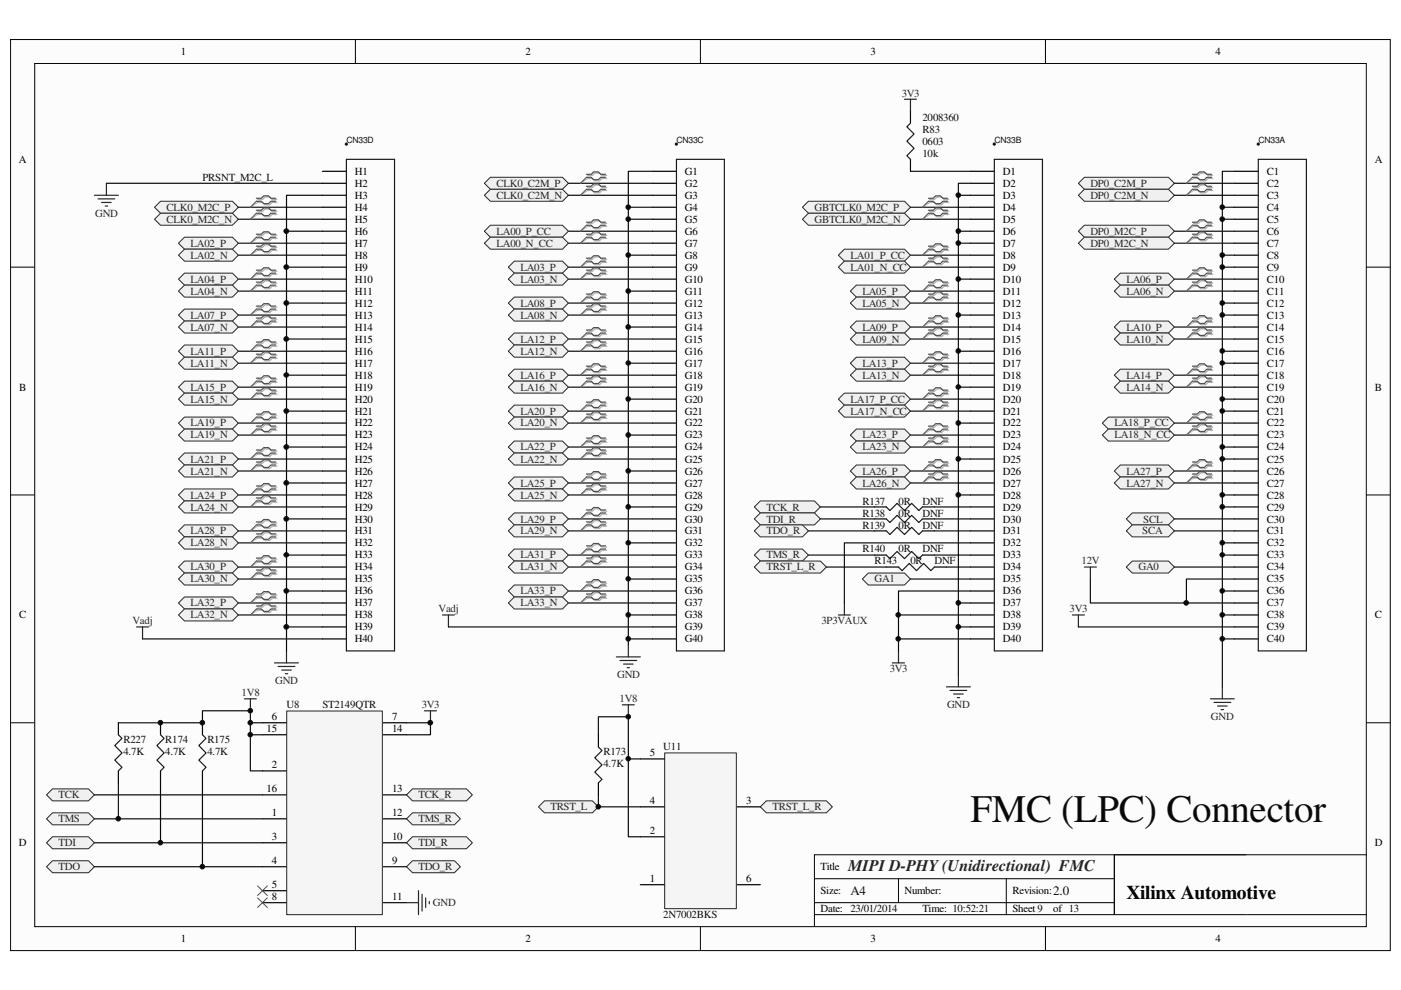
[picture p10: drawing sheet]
<svg xmlns="http://www.w3.org/2000/svg" width="297mm" height="210mm" viewBox="0 0 297 210" stroke-linecap="round" stroke-linejoin="round" font-family="sans-serif">
<defs><g id="words">
<text font-size="8.3" fill="#0e0e0e" x="205.8" y="174.3">FMC (LPC) Connector</text>
<text font-size="4.1" x="238.8" y="190.5">Xilinx Automotive</text>
<text font-size="3.4" fill="#262626" x="179.8" y="184.6">MIPI D-PHY (Unidirectional) FMC</text>
<g font-size="2.8" fill="#0e0e0e">
<text x="180.3" y="189.8">A4</text>
<text x="223.3" y="189.8">2.0</text>
</g>
<g font-size="2.3">
<text x="38.3" y="11.6">1</text>
<text x="111.4" y="11.6">2</text>
<text x="184.6" y="11.6">3</text>
<text x="257.7" y="11.6">4</text>
<text x="4" y="34.5">A</text>
<text x="291.5" y="34.5">A</text>
<text x="75.3" y="39.6">H2</text>
<text x="75.3" y="37">H1</text>
<text x="145.2" y="39.6">G2</text>
<text x="145.2" y="37">G1</text>
<text x="212.6" y="39.6">D2</text>
<text x="212.6" y="37">D1</text>
<text x="268.6" y="37">C1</text>
<text x="268.6" y="39.6">C2</text>
<text x="75.3" y="47.2">H5</text>
<text x="75.3" y="42.1">H3</text>
<text x="75.3" y="44.7">H4</text>
<text x="145.2" y="47.2">G5</text>
<text x="145.2" y="42.1">G3</text>
<text x="145.2" y="44.7">G4</text>
<text x="212.6" y="47.2">D5</text>
<text x="212.6" y="42.1">D3</text>
<text x="212.6" y="44.7">D4</text>
<text x="268.6" y="44.7">C4</text>
<text x="268.6" y="47.2">C5</text>
<text x="268.6" y="42.1">C3</text>
<text x="75.3" y="49.7">H6</text>
<text x="75.3" y="52.3">H7</text>
<text x="145.2" y="49.7">G6</text>
<text x="145.2" y="52.3">G7</text>
<text x="212.6" y="49.7">D6</text>
<text x="212.6" y="52.3">D7</text>
<text x="268.6" y="52.3">C7</text>
<text x="268.6" y="49.7">C6</text>
<text x="75.3" y="57.4">H9</text>
<text x="75.3" y="54.8">H8</text>
<text x="75.3" y="59.9">H10</text>
<text x="145.2" y="54.8">G8</text>
<text x="145.2" y="57.4">G9</text>
<text x="145.2" y="59.9">G10</text>
<text x="212.6" y="54.8">D8</text>
<text x="212.6" y="57.4">D9</text>
<text x="212.6" y="59.9">D10</text>
<text x="268.6" y="59.9">C10</text>
<text x="268.6" y="54.8">C8</text>
<text x="268.6" y="57.4">C9</text>
<text x="75.3" y="65">H12</text>
<text x="75.3" y="62.5">H11</text>
<text x="145.2" y="62.5">G11</text>
<text x="145.2" y="65">G12</text>
<text x="212.6" y="62.5">D11</text>
<text x="212.6" y="65">D12</text>
<text x="268.6" y="62.5">C11</text>
<text x="268.6" y="65">C12</text>
<text x="75.3" y="70.1">H14</text>
<text x="75.3" y="67.6">H13</text>
<text x="145.2" y="70.1">G14</text>
<text x="145.2" y="67.6">G13</text>
<text x="212.6" y="70.1">D14</text>
<text x="212.6" y="67.6">D13</text>
<text x="268.6" y="67.6">C13</text>
<text x="268.6" y="70.1">C14</text>
<text x="75.3" y="77.7">H17</text>
<text x="75.3" y="72.6">H15</text>
<text x="75.3" y="75.2">H16</text>
<text x="145.2" y="77.7">G17</text>
<text x="145.2" y="72.6">G15</text>
<text x="145.2" y="75.2">G16</text>
<text x="212.6" y="77.7">D17</text>
<text x="212.6" y="72.6">D15</text>
<text x="212.6" y="75.2">D16</text>
<text x="268.6" y="75.2">C16</text>
<text x="268.6" y="77.7">C17</text>
<text x="268.6" y="72.6">C15</text>
<text x="4.1" y="82.8">B</text>
<text x="75.3" y="80.3">H18</text>
<text x="75.3" y="82.8">H19</text>
<text x="145.2" y="80.3">G18</text>
<text x="145.2" y="82.8">G19</text>
<text x="212.6" y="80.3">D18</text>
<text x="212.6" y="82.8">D19</text>
<text x="268.6" y="82.8">C19</text>
<text x="268.6" y="80.3">C18</text>
<text x="291.5" y="82.8">B</text>
<text x="75.3" y="87.9">H21</text>
<text x="75.3" y="85.3">H20</text>
<text x="145.2" y="85.3">G20</text>
<text x="145.2" y="87.9">G21</text>
<text x="212.6" y="85.3">D20</text>
<text x="212.6" y="87.9">D21</text>
<text x="268.6" y="85.3">C20</text>
<text x="268.6" y="87.9">C21</text>
<text x="75.3" y="95.5">H24</text>
<text x="75.3" y="93">H23</text>
<text x="75.3" y="90.4">H22</text>
<text x="145.2" y="93">G23</text>
<text x="145.2" y="95.5">G24</text>
<text x="145.2" y="90.4">G22</text>
<text x="212.6" y="93">D23</text>
<text x="212.6" y="95.5">D24</text>
<text x="212.6" y="90.4">D22</text>
<text x="268.6" y="90.4">C22</text>
<text x="268.6" y="93">C23</text>
<text x="268.6" y="95.5">C24</text>
<text x="75.3" y="100.6">H26</text>
<text x="75.3" y="98.1">H25</text>
<text x="145.2" y="100.6">G26</text>
<text x="145.2" y="98.1">G25</text>
<text x="212.6" y="100.6">D26</text>
<text x="212.6" y="98.1">D25</text>
<text x="268.6" y="98.1">C25</text>
<text x="268.6" y="100.6">C26</text>
<text x="75.3" y="103.2">H27</text>
<text x="75.3" y="105.7">H28</text>
<text x="145.2" y="103.2">G27</text>
<text x="145.2" y="105.7">G28</text>
<text x="212.6" y="103.2">D27</text>
<text x="212.6" y="105.7">D28</text>
<text x="268.6" y="105.7">C28</text>
<text x="268.6" y="103.2">C27</text>
<text x="75.3" y="110.8">H30</text>
<text x="75.3" y="108.2">H29</text>
<text x="75.3" y="113.3">H31</text>
<text x="145.2" y="108.2">G29</text>
<text x="145.2" y="110.8">G30</text>
<text x="145.2" y="113.3">G31</text>
<text x="212.6" y="108.2">D29</text>
<text x="212.6" y="110.8">D30</text>
<text x="212.6" y="113.3">D31</text>
<text x="268.6" y="113.3">C31</text>
<text x="268.6" y="108.2">C29</text>
<text x="268.6" y="110.8">C30</text>
<text x="75.3" y="118.4">H33</text>
<text x="75.3" y="115.9">H32</text>
<text x="145.2" y="115.9">G32</text>
<text x="145.2" y="118.4">G33</text>
<text x="212.6" y="115.9">D32</text>
<text x="212.6" y="118.4">D33</text>
<text x="268.6" y="115.9">C32</text>
<text x="268.6" y="118.4">C33</text>
<text x="75.3" y="123.5">H35</text>
<text x="75.3" y="120.9">H34</text>
<text x="145.2" y="123.5">G35</text>
<text x="145.2" y="120.9">G34</text>
<text x="212.6" y="123.5">D35</text>
<text x="212.6" y="120.9">D34</text>
<text x="268.6" y="120.9">C34</text>
<text x="268.6" y="123.5">C35</text>
<text x="4.1" y="131.1">C</text>
<text x="75.3" y="131.1">H38</text>
<text x="75.3" y="126">H36</text>
<text x="75.3" y="128.6">H37</text>
<text x="145.2" y="131.1">G38</text>
<text x="145.2" y="126">G36</text>
<text x="145.2" y="128.6">G37</text>
<text x="212.6" y="131.1">D38</text>
<text x="212.6" y="126">D36</text>
<text x="212.6" y="128.6">D37</text>
<text x="268.6" y="128.6">C37</text>
<text x="268.6" y="131.1">C38</text>
<text x="268.6" y="126">C36</text>
<text x="291.5" y="131.1">C</text>
<text x="75.3" y="133.6">H39</text>
<text x="75.3" y="136.2">H40</text>
<text x="145.2" y="133.6">G39</text>
<text x="145.2" y="136.2">G40</text>
<text x="212.6" y="133.6">D39</text>
<text x="212.6" y="136.2">D40</text>
<text x="268.6" y="136.2">C40</text>
<text x="268.6" y="133.6">C39</text>
<text x="56.5" y="155.3">15</text>
<text x="57.6" y="152.7">6</text>
<text x="83.1" y="152.7">7</text>
<text x="83.1" y="155.3">14</text>
<text x="137.7" y="160.4">5</text>
<text x="56.5" y="168">16</text>
<text x="57.6" y="162.9">2</text>
<text x="83.1" y="168">13</text>
<text x="57.6" y="173.1">1</text>
<text x="83.1" y="173.1">12</text>
<text x="137.7" y="170.5">4</text>
<text x="158.2" y="170.5">3</text>
<text x="4" y="179.4">D</text>
<text x="57.6" y="178.1">3</text>
<text x="83.1" y="178.1">10</text>
<text x="137.7" y="176.9">2</text>
<text x="291.5" y="179.4">D</text>
<text x="57.6" y="183.3">4</text>
<text x="83.1" y="183.3">9</text>
<text x="173.9" y="184.5">Title</text>
<text x="57.6" y="188.3">5</text>
<text x="57.6" y="190.9">8</text>
<text x="83.1" y="190.9">11</text>
<text x="137.7" y="187.1">1</text>
<text x="158.2" y="187.1">6</text>
<text x="173.9" y="189.6">Size:</text>
<text x="191.8" y="189.6">Number:</text>
<text x="214.7" y="189.6">Revision:</text>
<text x="173.9" y="193.4">Date: 23/01/2014</text>
<text x="195.6" y="193.4">Time: 10:52:21</text>
<text x="214.7" y="193.4">Sheet 9</text>
<text x="223.3" y="193.4">of 13</text>
<text x="38.3" y="199.8">1</text>
<text x="111.4" y="199.8">2</text>
<text x="184.6" y="199.8">3</text>
<text x="257.7" y="199.8">4</text>
</g>
<g font-size="2.3" fill="#262626">
<text x="191.2" y="20.5">3V3</text>
<text x="105.3" y="39.6">CLK0_C2M_P</text>
<text x="231.2" y="39.6">DP0_C2M_P</text>
<text x="20.2" y="45.9">GND</text>
<text x="35.3" y="44.7">CLK0_M2C_P</text>
<text x="35.3" y="47.2">CLK0_M2C_N</text>
<text x="105.3" y="42.1">CLK0_C2M_N</text>
<text x="172.7" y="44.7">GBTCLK0_M2C_P</text>
<text x="172.7" y="47.2">GBTCLK0_M2C_N</text>
<text x="231.2" y="42.1">DP0_C2M_N</text>
<text x="40.4" y="52.3">LA02_P</text>
<text x="105.3" y="49.7">LA00_P_CC</text>
<text x="105.3" y="52.3">LA00_N_CC</text>
<text x="231.2" y="49.7">DP0_M2C_P</text>
<text x="231.2" y="52.3">DP0_M2C_N</text>
<text x="40.4" y="54.8">LA02_N</text>
<text x="40.4" y="59.9">LA04_P</text>
<text x="110.4" y="57.4">LA03_P</text>
<text x="110.4" y="59.9">LA03_N</text>
<text x="180.3" y="54.8">LA01_P_CC</text>
<text x="180.3" y="57.4">LA01_N_CC</text>
<text x="238.8" y="59.9">LA06_P</text>
<text x="40.4" y="62.5">LA04_N</text>
<text x="110.4" y="65">LA08_P</text>
<text x="182.9" y="62.5">LA05_P</text>
<text x="182.9" y="65">LA05_N</text>
<text x="238.8" y="62.5">LA06_N</text>
<text x="40.4" y="67.6">LA07_P</text>
<text x="40.4" y="70.1">LA07_N</text>
<text x="110.4" y="67.6">LA08_N</text>
<text x="182.9" y="70.1">LA09_P</text>
<text x="238.8" y="70.1">LA10_P</text>
<text x="40.4" y="75.2">LA11_P</text>
<text x="40.4" y="77.7">LA11_N</text>
<text x="110.4" y="72.6">LA12_P</text>
<text x="110.4" y="75.2">LA12_N</text>
<text x="182.9" y="72.6">LA09_N</text>
<text x="182.9" y="77.7">LA13_P</text>
<text x="238.8" y="72.6">LA10_N</text>
<text x="40.4" y="82.8">LA15_P</text>
<text x="110.4" y="80.3">LA16_P</text>
<text x="110.4" y="82.8">LA16_N</text>
<text x="182.9" y="80.3">LA13_N</text>
<text x="238.8" y="80.3">LA14_P</text>
<text x="238.8" y="82.8">LA14_N</text>
<text x="40.4" y="85.3">LA15_N</text>
<text x="110.4" y="87.9">LA20_P</text>
<text x="180.3" y="85.3">LA17_P_CC</text>
<text x="180.3" y="87.9">LA17_N_CC</text>
<text x="40.4" y="90.4">LA19_P</text>
<text x="40.4" y="93">LA19_N</text>
<text x="110.4" y="90.4">LA20_N</text>
<text x="110.4" y="95.5">LA22_P</text>
<text x="182.9" y="93">LA23_P</text>
<text x="182.9" y="95.5">LA23_N</text>
<text x="236.3" y="90.4">LA18_P_CC</text>
<text x="236.3" y="93">LA18_N_CC</text>
<text x="40.4" y="98.1">LA21_P</text>
<text x="40.4" y="100.6">LA21_N</text>
<text x="110.4" y="98.1">LA22_N</text>
<text x="182.9" y="100.6">LA26_P</text>
<text x="238.8" y="100.6">LA27_P</text>
<text x="40.4" y="105.7">LA24_P</text>
<text x="110.4" y="103.2">LA25_P</text>
<text x="110.4" y="105.7">LA25_N</text>
<text x="182.9" y="103.2">LA26_N</text>
<text x="238.8" y="103.2">LA27_N</text>
<text x="40.4" y="108.2">LA24_N</text>
<text x="40.4" y="113.3">LA28_P</text>
<text x="110.4" y="110.8">LA29_P</text>
<text x="110.4" y="113.3">LA29_N</text>
<text x="162.5" y="108.2">TCK_R</text>
<text x="162.5" y="110.8">TDI_R</text>
<text x="162.5" y="113.3">TDO_R</text>
<text x="242.2" y="113.3">SCA</text>
<text x="242.4" y="110.8">SCL</text>
<text x="40.4" y="115.9">LA28_N</text>
<text x="110.4" y="118.4">LA31_P</text>
<text x="162.5" y="118.4">TMS_R</text>
<text x="229.3" y="119.7">12V</text>
<text x="40.4" y="120.9">LA30_P</text>
<text x="40.4" y="123.5">LA30_N</text>
<text x="110.4" y="120.9">LA31_N</text>
<text x="162.5" y="120.9">TRST_L_R</text>
<text x="185.4" y="123.5">GA1</text>
<text x="241.4" y="120.9">GA0</text>
<text x="40.4" y="128.6">LA32_P</text>
<text x="40.4" y="131.1">LA32_N</text>
<text x="93" y="129.8">Vadj</text>
<text x="110.4" y="126">LA33_P</text>
<text x="110.4" y="128.6">LA33_N</text>
<text x="226.8" y="129.8">3V3</text>
<text x="28.1" y="132.4">Vadj</text>
<text x="174.2" y="132.4">3P3VAUX</text>
<text x="130.8" y="143.8">GND</text>
<text x="188.6" y="142.6">3V3</text>
<text x="51.2" y="147.7">1V8</text>
<text x="58.3" y="145.1">GND</text>
<text x="131.4" y="148.9">1V8</text>
<text x="89.4" y="150.2">3V3</text>
<text x="200.8" y="150.2">GND</text>
<text x="256.7" y="152.7">GND</text>
<text x="12.4" y="169.2">TCK</text>
<text x="88.7" y="169.2">TCK_R</text>
<text x="116.7" y="171.8">TRST_L</text>
<text x="163.8" y="171.8">TRST_L_R</text>
<text x="12.4" y="179.4">TDI</text>
<text x="12.4" y="174.3">TMS</text>
<text x="88.7" y="179.4">TDI_R</text>
<text x="88.7" y="174.3">TMS_R</text>
<text x="12.4" y="184.5">TDO</text>
<text x="88.7" y="184.5">TDO_R</text>
<text x="91.8" y="192.2">GND</text>
</g>
<g font-size="2.3" fill="#0e0e0e">
<text x="195.6" y="25.6">2008360</text>
<text x="195.6" y="28.2">R83</text>
<text x="195.6" y="33.2">10k</text>
<text x="195.6" y="30.7">0603</text>
<text x="43" y="38.3">PRSNT_M2C_L</text>
<text x="182.9" y="107">R137</text>
<text x="190.5" y="107">0R</text>
<text x="195.6" y="107">DNF</text>
<text x="182.9" y="109.5">R138</text>
<text x="182.9" y="112.1">R139</text>
<text x="190.5" y="109.5">0R</text>
<text x="190.5" y="112.1">0R</text>
<text x="195.6" y="109.5">DNF</text>
<text x="195.6" y="112.1">DNF</text>
<text x="182.9" y="117.1">R140</text>
<text x="185.4" y="119.7">R143</text>
<text x="190.5" y="117.1">0R</text>
<text x="193" y="119.7">0R</text>
<text x="195.6" y="117.1">DNF</text>
<text x="198.1" y="119.7">DNF</text>
<text x="60.7" y="150.2">U8</text>
<text x="68.4" y="150.2">ST2149QTR</text>
<text x="26.2" y="160.1">4.7K</text>
<text x="26.2" y="157.6">R227</text>
<text x="35" y="160.1">4.7K</text>
<text x="35" y="157.6">R174</text>
<text x="44" y="160.1">4.7K</text>
<text x="44" y="157.6">R175</text>
<text x="127.9" y="160.1">R173</text>
<text x="140.6" y="159.1">U11</text>
<text x="127.9" y="162.6">4.7K</text>
<text x="140.6" y="194.7">2N7002BKS</text>
</g>
<g font-size="1.8" fill="#0e0e0e">
<text x="73.5" y="30.2">CN33D</text>
<text x="143.4" y="30.2">CN33C</text>
<text x="210.9" y="30.2">CN33B</text>
<text x="266.8" y="30.2">CN33A</text>
</g>
</g></defs>
<path d="M2.3 8.4h292.5v193.1h-292.5z" fill="#fcfcfc"/>
<path d="M2.2 8.4h292.6v193.1h-292.6z" fill="none" stroke="#000" stroke-width=".21"/>
<path d="M7.4 13.5h282.3v183h-282.3z" fill="#fcfcfc"/>
<g fill="none" stroke="#000" stroke-width=".21">
<path d="M7.4 13.5h282.3v183h-282.3zM75.3 8.3v5.1M148.5 8.3v5.1M221.7 8.3v5.1M2.2 56.6h5.1M289.7 56.6h5.1M2.2 104.9h5.1M289.7 104.9h5.1M2.2 153.2h5.1M289.7 153.2h5.1M75.3 196.5v5.1M148.5 196.5v5.1"/>
<path d="M172.7 186.3h63.6M172.7 193.9h117M172.7 191.4h63.6M190.5 186.3v5.1M213.4 186.3v7.6M221.7 196.5v5.1M236.3 181.2v12.7v-12.7h53.4M264.2 181.2h-91.5v15.3"/>
</g>
<path d="M227.4 130.4h2.5M228.6 130.4v2.5M256.6 148.2h5.1M257.4 148.9h3.5M258.1 149.7h2.1M258.9 150.5h.5M259.2 145.6v2.6" fill="none" stroke="#262626" stroke-width=".25"/>
<g fill="none" stroke="#000" stroke-width=".25">
<path d="M205.7 38.9h5.1M205.7 36.3h5.1M205.7 54.1h5.1M205.7 56.6h5.1M205.7 46.5h5.1M205.7 49h5.1M205.7 41.4h5.1M205.7 59.2h5.1M205.7 43.9h5.1M205.7 51.6h5.1M205.7 77h5.1M205.7 79.5h5.1"/>
<path d="M205.7 69.3h5.1M205.7 71.9h5.1M205.7 61.7h5.1M205.7 64.3h5.1M205.7 66.8h5.1M205.7 74.5h5.1M205.7 99.9h5.1M205.7 92.2h5.1M205.7 94.8h5.1M205.7 84.6h5.1M205.7 87.2h5.1M205.7 89.7h5.1"/>
<path d="M205.7 97.3h5.1M205.7 82.1h5.1M205.7 115.1h5.1M205.7 117.7h5.1M205.7 107.5h5.1M205.7 110h5.1M205.7 102.4h5.1M205.7 104.9h5.1M205.7 112.6h5.1M205.7 130.4h5.1M205.7 132.9h5.1M205.7 122.8h5.1"/>
<path d="M205.7 125.3h5.1M205.7 120.2h5.1M205.7 127.8h5.1M205.7 135.5h5.1"/>
</g>
<path d="M210.8 33.8h10.2v104.2h-10.2z" fill="none" stroke="#1c1c1c" stroke-width=".25"/>
<path d="M210.6 30.4l.3-.1 .1 .4h-.4z" fill-rule="evenodd" fill="#0e0e0e"/>
<path d="M210.6 30.4l.3-.1 .1 .4h-.4z" fill="none" stroke="#0e0e0e" stroke-width=".21"/>
<path d="M130.7 139.3h5.1M133.2 136.7v2.6M229.9 120.2h2.5M231.2 120.2v2.6M131.4 140h3.6M132.2 140.8h2M133 141.6h.5" fill="none" stroke="#262626" stroke-width=".25"/>
<g fill="none" stroke="#0e0e0e" stroke-width=".25">
<path d="M50.5 54.1h17.9M50.5 51.6h17.9M50.5 59.2h17.9M120.5 56.6h17.8M120.5 49h17.8M120.5 51.6h17.8M120.5 59.2h17.8M193 56.6h12.7M249 59.2h12.7M259.2 54.1h2.5M259.2 56.6h2.5M259.2 46.5h2.5"/>
<path d="M259.2 43.9h2.5M50.5 77h17.9M50.5 74.5h17.9M50.5 66.8h17.9M50.5 61.7h17.9M50.5 69.3h17.9M120.5 74.5h17.8M120.5 66.8h17.8M120.5 64.3h17.8M120.5 71.9h17.8M120.5 79.5h17.8M193 77h12.7"/>
<path d="M193 64.3h12.7M193 61.7h12.7M193 69.3h12.7M193 71.9h12.7M193 79.5h12.7M249 61.7h12.7M249 69.3h12.7M249 71.9h12.7M249 79.5h12.7M259.2 77h2.5M259.2 74.5h2.5M259.2 66.8h2.5"/>
<path d="M259.2 64.3h2.5M50.5 97.3h17.9M50.5 84.6h17.9M50.5 82.1h17.9M50.5 89.7h17.9M50.5 92.2h17.9M50.5 99.9h17.9M120.5 82.1h17.8M249 82.1h12.7M259.2 97.3h2.5M259.2 94.8h2.5M259.2 84.6h2.5"/>
<path d="M259.2 87.2h2.5M50.5 104.9h17.9M50.5 107.5h17.9M259.2 117.7h2.5M259.2 115.1h2.5M259.2 104.9h2.5M259.2 107.5h2.5M259.2 135.5h2.5M259.2 130.4h2.5"/>
</g>
<g fill="none" stroke="#000" stroke-width=".25">
<path d="M261.7 36.3h5.1M261.7 38.9h5.1M261.7 59.2h5.1M261.7 51.6h5.1M261.7 54.1h5.1M261.7 43.9h5.1M261.7 46.5h5.1M261.7 41.4h5.1M261.7 49h5.1M261.7 56.6h5.1M261.7 74.5h5.1M261.7 77h5.1"/>
<path d="M261.7 66.8h5.1M261.7 69.3h5.1M261.7 61.7h5.1M261.7 71.9h5.1M261.7 79.5h5.1M261.7 64.3h5.1M261.7 97.3h5.1M261.7 99.9h5.1M261.7 89.7h5.1M261.7 92.2h5.1M261.7 82.1h5.1M261.7 84.6h5.1"/>
<path d="M261.7 87.2h5.1M261.7 94.8h5.1M261.7 112.6h5.1M261.7 115.1h5.1M261.7 104.9h5.1M261.7 107.5h5.1M261.7 102.4h5.1M261.7 110h5.1M261.7 117.7h5.1M261.7 135.5h5.1M261.7 127.8h5.1M261.7 130.4h5.1"/>
<path d="M261.7 120.2h5.1M261.7 122.8h5.1M261.7 132.9h5.1M261.7 125.3h5.1"/>
</g>
<path d="M266.8 33.8h10.2v104.2h-10.2z" fill="none" stroke="#1c1c1c" stroke-width=".25"/>
<path d="M266.6 30.4h.3v.3h-.3z" fill-rule="evenodd" fill="#0e0e0e"/>
<path d="M266.6 30.4h.3v.3h-.3z" fill="none" stroke="#0e0e0e" stroke-width=".21"/>
<path d="M259.2 125.3v20.3" fill="none" stroke="#0e0e0e" stroke-width=".25"/>
<g fill="none" stroke="#000" stroke-width=".25">
<path d="M138.3 38.9h5.1M138.3 36.3h5.1M138.3 54.1h5.1M138.3 56.6h5.1M138.3 46.5h5.1M138.3 49h5.1M138.3 41.4h5.1M138.3 59.2h5.1M138.3 43.9h5.1M138.3 51.6h5.1M138.3 77h5.1M138.3 79.5h5.1"/>
<path d="M138.3 69.3h5.1M138.3 71.9h5.1M138.3 61.7h5.1M138.3 64.3h5.1M138.3 66.8h5.1M138.3 74.5h5.1M138.3 99.9h5.1M138.3 92.2h5.1M138.3 94.8h5.1M138.3 84.6h5.1M138.3 87.2h5.1M138.3 89.7h5.1"/>
<path d="M138.3 97.3h5.1M138.3 82.1h5.1M138.3 115.1h5.1M138.3 117.7h5.1M138.3 107.5h5.1M138.3 110h5.1M138.3 102.4h5.1M138.3 104.9h5.1M138.3 112.6h5.1M138.3 130.4h5.1M138.3 132.9h5.1M138.3 122.8h5.1"/>
<path d="M138.3 125.3h5.1M138.3 120.2h5.1M138.3 127.8h5.1M138.3 135.5h5.1"/>
</g>
<path d="M143.4 33.8h10.2v104.2h-10.2z" fill="none" stroke="#1c1c1c" stroke-width=".25"/>
<path d="M143.2 30.4h.4v.3h-.4z" fill-rule="evenodd" fill="#0e0e0e"/>
<path d="M143.2 30.4h.4v.3h-.4z" fill="none" stroke="#0e0e0e" stroke-width=".21"/>
<g fill="none" stroke="#262626" stroke-width=".25">
<path d="M22.6 38.9v2.5M191.8 21h2.5M193 21v2.6M20 41.4h5.1M20.8 42.2h3.5M21.5 42.9h2.1M22.3 43.7h.5M60.7 138v2.5M190.5 138v2.5M58.2 140.5h5.1M59 141.3h3.5M59.7 142.1h2.1"/>
<path d="M60.5 142.8h.5M189.2 140.5h2.6M200.7 145.6h5M201.4 146.4h3.6M202.2 147.2h2M202.9 147.9h.6M203.2 143.1v2.5"/>
</g>
<g fill="none" stroke="#0e0e0e" stroke-width=".25">
<path d="M22.6 38.9h45.8M193 36.3h12.7M205.7 38.9h-2.5v104.2M60.7 49h7.7M60.7 56.6h7.7M68.4 41.4h-7.7v96.6M133.2 54.1h5.1M133.2 43.9h5.1M133.2 46.5h5.1M193 54.1h12.7M203.2 41.4h2.5M203.2 49h2.5"/>
<path d="M203.2 51.6h2.5M203.2 59.2h2.5M60.7 64.3h7.7M60.7 71.9h7.7M60.7 79.5h7.7M133.2 61.7h5.1M133.2 69.3h5.1M133.2 77h5.1M203.2 66.8h2.5M203.2 74.5h2.5M60.7 87.2h7.7M60.7 94.8h7.7"/>
<path d="M133.2 84.6v30.5M133.2 92.2h5.1M133.2 99.9h5.1M203.2 82.1h2.5M203.2 89.7h2.5M203.2 97.3h2.5M60.7 102.4h7.7M60.7 110h7.7M60.7 117.7h7.7M120.5 117.7h17.8M133.2 107.5h5.1M203.2 104.9h2.5"/>
<path d="M60.7 132.9h7.7M60.7 125.3h7.7M120.5 127.8h17.8M120.5 125.3h17.8M120.5 120.2h17.8M203.2 132.9h2.5M203.2 127.8h2.5"/>
</g>
<g fill="none" stroke="#000" stroke-width=".25">
<path d="M68.4 38.9h5M68.4 36.3h5M193 23.6v2.5M193 33.8v2.5M68.4 56.6h5M68.4 54.1h5M68.4 49h5M68.4 46.5h5M68.4 41.4h5M68.4 59.2h5M68.4 43.9h5M68.4 51.6h5"/>
<path d="M68.4 79.5h5M68.4 77h5M68.4 71.9h5M68.4 69.3h5M68.4 64.3h5M68.4 61.7h5M68.4 66.8h5M68.4 74.5h5M68.4 99.9h5M68.4 94.8h5M68.4 92.2h5M68.4 87.2h5"/>
<path d="M68.4 84.6h5M68.4 89.7h5M68.4 97.3h5M68.4 82.1h5M68.4 117.7h5M68.4 115.1h5M68.4 110h5M68.4 107.5h5M68.4 102.4h5M68.4 104.9h5M68.4 112.6h5M68.4 132.9h5"/>
<path d="M68.4 130.4h5M68.4 125.3h5M68.4 122.8h5M68.4 120.2h5M68.4 127.8h5M68.4 135.5h5"/>
</g>
<path d="M73.4 33.8h10.2v104.2h-10.2zM193 26.1l-.7 .8 1.5 1.5-1.5 1.5 1.5 1.6-1.5 1.5 .7 .8" fill="none" stroke="#1c1c1c" stroke-width=".25"/>
<path d="M73.3 30.4h.3v.3h-.3z" fill-rule="evenodd" fill="#0e0e0e"/>
<path d="M73.3 30.4h.3v.3h-.3z" fill="none" stroke="#0e0e0e" stroke-width=".21"/>
<path d="M32.8 43.9l1.2-1.2h15.3l1.2 1.2-1.2 1.3h-15.3z" fill-rule="evenodd" fill="#f0f0f0"/>
<path d="M32.8 43.9l1.2-1.2h15.3l1.2 1.2-1.2 1.3h-15.3z" fill="none" stroke="#262626" stroke-width=".21"/>
<path d="M32.8 46.5l1.2-1.3h15.3l1.2 1.3-1.2 1.3h-15.3z" fill-rule="evenodd" fill="#f0f0f0"/>
<path d="M32.8 46.5l1.2-1.3h15.3l1.2 1.3-1.2 1.3h-15.3z" fill="none" stroke="#262626" stroke-width=".21"/>
<path d="M50.5 43.9h17.9M50.5 46.5h17.9" fill="none" stroke="#0e0e0e" stroke-width=".25"/>
<path d="M37.8 51.6l1.3-1.3h10.2l1.2 1.3-1.2 1.2h-10.2z" fill-rule="evenodd" fill="#f0f0f0"/>
<path d="M37.8 51.6l1.3-1.3h10.2l1.2 1.3-1.2 1.2h-10.2z" fill="none" stroke="#262626" stroke-width=".21"/>
<path d="M37.8 54.1l1.3-1.3h10.2l1.2 1.3-1.2 1.3h-10.2z" fill-rule="evenodd" fill="#f0f0f0"/>
<path d="M37.8 54.1l1.3-1.3h10.2l1.2 1.3-1.2 1.3h-10.2z" fill="none" stroke="#262626" stroke-width=".21"/>
<path d="M37.8 59.2l1.3-1.3h10.2l1.2 1.3-1.2 1.3h-10.2z" fill-rule="evenodd" fill="#f0f0f0"/>
<path d="M37.8 59.2l1.3-1.3h10.2l1.2 1.3-1.2 1.3h-10.2z" fill="none" stroke="#262626" stroke-width=".21"/>
<path d="M37.8 61.7l1.3-1.2h10.2l1.2 1.2-1.2 1.3h-10.2z" fill-rule="evenodd" fill="#f0f0f0"/>
<path d="M37.8 61.7l1.3-1.2h10.2l1.2 1.2-1.2 1.3h-10.2z" fill="none" stroke="#262626" stroke-width=".21"/>
<path d="M37.8 66.8l1.3-1.3h10.2l1.2 1.3-1.2 1.3h-10.2z" fill-rule="evenodd" fill="#f0f0f0"/>
<path d="M37.8 66.8l1.3-1.3h10.2l1.2 1.3-1.2 1.3h-10.2z" fill="none" stroke="#262626" stroke-width=".21"/>
<path d="M37.8 69.3l1.3-1.2h10.2l1.2 1.2-1.2 1.3h-10.2z" fill-rule="evenodd" fill="#f0f0f0"/>
<path d="M37.8 69.3l1.3-1.2h10.2l1.2 1.2-1.2 1.3h-10.2z" fill="none" stroke="#262626" stroke-width=".21"/>
<path d="M39.1 73.2h10.2l1.2 1.3-1.2 1.2h-10.2l-1.3-1.2z" fill-rule="evenodd" fill="#f0f0f0"/>
<path d="M39.1 73.2h10.2l1.2 1.3-1.2 1.2h-10.2l-1.3-1.2z" fill="none" stroke="#262626" stroke-width=".21"/>
<path d="M37.8 77l1.3-1.3h10.2l1.2 1.3-1.2 1.3h-10.2z" fill-rule="evenodd" fill="#f0f0f0"/>
<path d="M37.8 77l1.3-1.3h10.2l1.2 1.3-1.2 1.3h-10.2z" fill="none" stroke="#262626" stroke-width=".21"/>
<path d="M37.8 82.1l1.3-1.3h10.2l1.2 1.3-1.2 1.3h-10.2z" fill-rule="evenodd" fill="#f0f0f0"/>
<path d="M37.8 82.1l1.3-1.3h10.2l1.2 1.3-1.2 1.3h-10.2z" fill="none" stroke="#262626" stroke-width=".21"/>
<path d="M37.8 84.6l1.3-1.2h10.2l1.2 1.2-1.2 1.3h-10.2z" fill-rule="evenodd" fill="#f0f0f0"/>
<path d="M37.8 84.6l1.3-1.2h10.2l1.2 1.2-1.2 1.3h-10.2z" fill="none" stroke="#262626" stroke-width=".21"/>
<path d="M37.8 89.7l1.3-1.3h10.2l1.2 1.3-1.2 1.3h-10.2z" fill-rule="evenodd" fill="#f0f0f0"/>
<path d="M37.8 89.7l1.3-1.3h10.2l1.2 1.3-1.2 1.3h-10.2z" fill="none" stroke="#262626" stroke-width=".21"/>
<path d="M37.8 92.2l1.3-1.2h10.2l1.2 1.2-1.2 1.3h-10.2z" fill-rule="evenodd" fill="#f0f0f0"/>
<path d="M37.8 92.2l1.3-1.2h10.2l1.2 1.2-1.2 1.3h-10.2z" fill="none" stroke="#262626" stroke-width=".21"/>
<path d="M37.8 97.3l1.3-1.2h10.2l1.2 1.2-1.2 1.3h-10.2z" fill-rule="evenodd" fill="#f0f0f0"/>
<path d="M37.8 97.3l1.3-1.2h10.2l1.2 1.2-1.2 1.3h-10.2z" fill="none" stroke="#262626" stroke-width=".21"/>
<path d="M37.8 99.9l1.3-1.3h10.2l1.2 1.3-1.2 1.2h-10.2z" fill-rule="evenodd" fill="#f0f0f0"/>
<path d="M37.8 99.9l1.3-1.3h10.2l1.2 1.3-1.2 1.2h-10.2z" fill="none" stroke="#262626" stroke-width=".21"/>
<path d="M37.8 104.9l1.3-1.2h10.2l1.2 1.2-1.2 1.3h-10.2z" fill-rule="evenodd" fill="#f0f0f0"/>
<path d="M37.8 104.9l1.3-1.2h10.2l1.2 1.2-1.2 1.3h-10.2z" fill="none" stroke="#262626" stroke-width=".21"/>
<path d="M37.8 107.5l1.3-1.3h10.2l1.2 1.3-1.2 1.3h-10.2z" fill-rule="evenodd" fill="#f0f0f0"/>
<path d="M37.8 107.5l1.3-1.3h10.2l1.2 1.3-1.2 1.3h-10.2z" fill="none" stroke="#262626" stroke-width=".21"/>
<path d="M37.8 112.6l1.3-1.3h10.2l1.2 1.3-1.2 1.2h-10.2z" fill-rule="evenodd" fill="#f0f0f0"/>
<path d="M37.8 112.6l1.3-1.3h10.2l1.2 1.3-1.2 1.2h-10.2z" fill="none" stroke="#262626" stroke-width=".21"/>
<path d="M37.8 115.1l1.3-1.3h10.2l1.2 1.3-1.2 1.3h-10.2z" fill-rule="evenodd" fill="#f0f0f0"/>
<path d="M37.8 115.1l1.3-1.3h10.2l1.2 1.3-1.2 1.3h-10.2z" fill="none" stroke="#262626" stroke-width=".21"/>
<path d="M37.8 120.2l1.3-1.2h10.2l1.2 1.2-1.2 1.3h-10.2z" fill-rule="evenodd" fill="#f0f0f0"/>
<path d="M37.8 120.2l1.3-1.2h10.2l1.2 1.2-1.2 1.3h-10.2z" fill="none" stroke="#262626" stroke-width=".21"/>
<path d="M37.8 122.8l1.3-1.3h10.2l1.2 1.3-1.2 1.2h-10.2z" fill-rule="evenodd" fill="#f0f0f0"/>
<path d="M37.8 122.8l1.3-1.3h10.2l1.2 1.3-1.2 1.2h-10.2z" fill="none" stroke="#262626" stroke-width=".21"/>
<path d="M37.8 127.8l1.3-1.2h10.2l1.2 1.2-1.2 1.3h-10.2z" fill-rule="evenodd" fill="#f0f0f0"/>
<path d="M37.8 127.8l1.3-1.2h10.2l1.2 1.2-1.2 1.3h-10.2z" fill="none" stroke="#262626" stroke-width=".21"/>
<path d="M37.8 130.4l1.3-1.3h10.2l1.2 1.3-1.2 1.3h-10.2z" fill-rule="evenodd" fill="#f0f0f0"/>
<path d="M37.8 130.4l1.3-1.3h10.2l1.2 1.3-1.2 1.3h-10.2z" fill="none" stroke="#262626" stroke-width=".21"/>
<path d="M50.5 112.6h17.9M50.5 115.1h17.9M30.2 135.5h38.2M50.5 120.2h17.9M50.5 122.8h17.9M50.5 127.8h17.9M50.5 130.4h17.9" fill="none" stroke="#0e0e0e" stroke-width=".25"/>
<path d="M29 132.9h2.5M30.2 132.9v2.6M93.8 130.4h2.5M95.1 130.4v2.5" fill="none" stroke="#262626" stroke-width=".25"/>
<path d="M102.7 38.9l1.3-1.3h15.2l1.3 1.3-1.3 1.2h-15.2z" fill-rule="evenodd" fill="#f0f0f0"/>
<path d="M102.7 38.9l1.3-1.3h15.2l1.3 1.3-1.3 1.2h-15.2z" fill="none" stroke="#262626" stroke-width=".21"/>
<path d="M102.7 41.4l1.3-1.3h15.2l1.3 1.3-1.3 1.3h-15.2z" fill-rule="evenodd" fill="#f0f0f0"/>
<path d="M102.7 41.4l1.3-1.3h15.2l1.3 1.3-1.3 1.3h-15.2z" fill="none" stroke="#262626" stroke-width=".21"/>
<path d="M120.5 38.9h17.8M120.5 41.4h17.8" fill="none" stroke="#0e0e0e" stroke-width=".25"/>
<path d="M102.7 49l1.3-1.2h15.2l1.3 1.2-1.3 1.3h-15.2z" fill-rule="evenodd" fill="#f0f0f0"/>
<path d="M102.7 49l1.3-1.2h15.2l1.3 1.2-1.3 1.3h-15.2z" fill="none" stroke="#262626" stroke-width=".21"/>
<path d="M102.7 51.6l1.3-1.3h15.2l1.3 1.3-1.3 1.2h-15.2z" fill-rule="evenodd" fill="#f0f0f0"/>
<path d="M102.7 51.6l1.3-1.3h15.2l1.3 1.3-1.3 1.2h-15.2z" fill="none" stroke="#262626" stroke-width=".21"/>
<path d="M107.8 56.6l1.2-1.2h10.2l1.3 1.2-1.3 1.3h-10.2z" fill-rule="evenodd" fill="#f0f0f0"/>
<path d="M107.8 56.6l1.2-1.2h10.2l1.3 1.2-1.3 1.3h-10.2z" fill="none" stroke="#262626" stroke-width=".21"/>
<path d="M107.8 59.2l1.2-1.3h10.2l1.3 1.3-1.3 1.3h-10.2z" fill-rule="evenodd" fill="#f0f0f0"/>
<path d="M107.8 59.2l1.2-1.3h10.2l1.3 1.3-1.3 1.3h-10.2z" fill="none" stroke="#262626" stroke-width=".21"/>
<path d="M107.8 64.3l1.2-1.3h10.2l1.3 1.3-1.3 1.2h-10.2z" fill-rule="evenodd" fill="#f0f0f0"/>
<path d="M107.8 64.3l1.2-1.3h10.2l1.3 1.3-1.3 1.2h-10.2z" fill="none" stroke="#262626" stroke-width=".21"/>
<path d="M107.8 66.8l1.2-1.3h10.2l1.3 1.3-1.3 1.3h-10.2z" fill-rule="evenodd" fill="#f0f0f0"/>
<path d="M107.8 66.8l1.2-1.3h10.2l1.3 1.3-1.3 1.3h-10.2z" fill="none" stroke="#262626" stroke-width=".21"/>
<path d="M107.8 71.9l1.2-1.3h10.2l1.3 1.3-1.3 1.3h-10.2z" fill-rule="evenodd" fill="#f0f0f0"/>
<path d="M107.8 71.9l1.2-1.3h10.2l1.3 1.3-1.3 1.3h-10.2z" fill="none" stroke="#262626" stroke-width=".21"/>
<path d="M109 73.2h10.2l1.3 1.3-1.3 1.2h-10.2l-1.2-1.2z" fill-rule="evenodd" fill="#f0f0f0"/>
<path d="M109 73.2h10.2l1.3 1.3-1.3 1.2h-10.2l-1.2-1.2z" fill="none" stroke="#262626" stroke-width=".21"/>
<path d="M107.8 79.5l1.2-1.2h10.2l1.3 1.2-1.3 1.3h-10.2z" fill-rule="evenodd" fill="#f0f0f0"/>
<path d="M107.8 79.5l1.2-1.2h10.2l1.3 1.2-1.3 1.3h-10.2z" fill="none" stroke="#262626" stroke-width=".21"/>
<path d="M107.8 82.1l1.2-1.3h10.2l1.3 1.3-1.3 1.3h-10.2z" fill-rule="evenodd" fill="#f0f0f0"/>
<path d="M107.8 82.1l1.2-1.3h10.2l1.3 1.3-1.3 1.3h-10.2z" fill="none" stroke="#262626" stroke-width=".21"/>
<path d="M107.8 87.2l1.2-1.3h10.2l1.3 1.3-1.3 1.2h-10.2z" fill-rule="evenodd" fill="#f0f0f0"/>
<path d="M107.8 87.2l1.2-1.3h10.2l1.3 1.3-1.3 1.2h-10.2z" fill="none" stroke="#262626" stroke-width=".21"/>
<path d="M107.8 89.7l1.2-1.3h10.2l1.3 1.3-1.3 1.3h-10.2z" fill-rule="evenodd" fill="#f0f0f0"/>
<path d="M107.8 89.7l1.2-1.3h10.2l1.3 1.3-1.3 1.3h-10.2z" fill="none" stroke="#262626" stroke-width=".21"/>
<path d="M107.8 94.8l1.2-1.3h10.2l1.3 1.3-1.3 1.3h-10.2z" fill-rule="evenodd" fill="#f0f0f0"/>
<path d="M107.8 94.8l1.2-1.3h10.2l1.3 1.3-1.3 1.3h-10.2z" fill="none" stroke="#262626" stroke-width=".21"/>
<path d="M107.8 97.3l1.2-1.2h10.2l1.3 1.2-1.3 1.3h-10.2z" fill-rule="evenodd" fill="#f0f0f0"/>
<path d="M107.8 97.3l1.2-1.2h10.2l1.3 1.2-1.3 1.3h-10.2z" fill="none" stroke="#262626" stroke-width=".21"/>
<path d="M107.8 102.4l1.2-1.3h10.2l1.3 1.3-1.3 1.3h-10.2z" fill-rule="evenodd" fill="#f0f0f0"/>
<path d="M107.8 102.4l1.2-1.3h10.2l1.3 1.3-1.3 1.3h-10.2z" fill="none" stroke="#262626" stroke-width=".21"/>
<path d="M107.8 104.9l1.2-1.2h10.2l1.3 1.2-1.3 1.3h-10.2z" fill-rule="evenodd" fill="#f0f0f0"/>
<path d="M107.8 104.9l1.2-1.2h10.2l1.3 1.2-1.3 1.3h-10.2z" fill="none" stroke="#262626" stroke-width=".21"/>
<path d="M107.8 110l1.2-1.2h10.2l1.3 1.2-1.3 1.3h-10.2z" fill-rule="evenodd" fill="#f0f0f0"/>
<path d="M107.8 110l1.2-1.2h10.2l1.3 1.2-1.3 1.3h-10.2z" fill="none" stroke="#262626" stroke-width=".21"/>
<path d="M107.8 112.6l1.2-1.3h10.2l1.3 1.3-1.3 1.2h-10.2z" fill-rule="evenodd" fill="#f0f0f0"/>
<path d="M107.8 112.6l1.2-1.3h10.2l1.3 1.3-1.3 1.2h-10.2z" fill="none" stroke="#262626" stroke-width=".21"/>
<path d="M120.5 87.2h17.8M120.5 89.7h17.8M120.5 94.8h17.8M120.5 97.3h17.8M120.5 102.4h17.8M120.5 104.9h17.8M120.5 110h17.8M120.5 112.6h17.8" fill="none" stroke="#0e0e0e" stroke-width=".25"/>
<path d="M107.8 117.7l1.2-1.3h10.2l1.3 1.3-1.3 1.3h-10.2z" fill-rule="evenodd" fill="#f0f0f0"/>
<path d="M107.8 117.7l1.2-1.3h10.2l1.3 1.3-1.3 1.3h-10.2z" fill="none" stroke="#262626" stroke-width=".21"/>
<path d="M107.8 120.2l1.2-1.2h10.2l1.3 1.2-1.3 1.3h-10.2z" fill-rule="evenodd" fill="#f0f0f0"/>
<path d="M107.8 120.2l1.2-1.2h10.2l1.3 1.2-1.3 1.3h-10.2z" fill="none" stroke="#262626" stroke-width=".21"/>
<path d="M177.8 54.1l1.2-1.3h12.8l1.2 1.3-1.2 1.3h-12.8z" fill-rule="evenodd" fill="#f0f0f0"/>
<path d="M177.8 54.1l1.2-1.3h12.8l1.2 1.3-1.2 1.3h-12.8z" fill="none" stroke="#262626" stroke-width=".21"/>
<path d="M177.8 56.6l1.2-1.2h12.8l1.2 1.2-1.2 1.3h-12.8z" fill-rule="evenodd" fill="#f0f0f0"/>
<path d="M177.8 56.6l1.2-1.2h12.8l1.2 1.2-1.2 1.3h-12.8z" fill="none" stroke="#262626" stroke-width=".21"/>
<path d="M180.3 61.7l1.3-1.2h10.2l1.2 1.2-1.2 1.3h-10.2z" fill-rule="evenodd" fill="#f0f0f0"/>
<path d="M180.3 61.7l1.3-1.2h10.2l1.2 1.2-1.2 1.3h-10.2z" fill="none" stroke="#262626" stroke-width=".21"/>
<path d="M180.3 64.3l1.3-1.3h10.2l1.2 1.3-1.2 1.2h-10.2z" fill-rule="evenodd" fill="#f0f0f0"/>
<path d="M180.3 64.3l1.3-1.3h10.2l1.2 1.3-1.2 1.2h-10.2z" fill="none" stroke="#262626" stroke-width=".21"/>
<path d="M180.3 69.3l1.3-1.2h10.2l1.2 1.2-1.2 1.3h-10.2z" fill-rule="evenodd" fill="#f0f0f0"/>
<path d="M180.3 69.3l1.3-1.2h10.2l1.2 1.2-1.2 1.3h-10.2z" fill="none" stroke="#262626" stroke-width=".21"/>
<path d="M180.3 71.9l1.3-1.3h10.2l1.2 1.3-1.2 1.3h-10.2z" fill-rule="evenodd" fill="#f0f0f0"/>
<path d="M180.3 71.9l1.3-1.3h10.2l1.2 1.3-1.2 1.3h-10.2z" fill="none" stroke="#262626" stroke-width=".21"/>
<path d="M180.3 77l1.3-1.3h10.2l1.2 1.3-1.2 1.3h-10.2z" fill-rule="evenodd" fill="#f0f0f0"/>
<path d="M180.3 77l1.3-1.3h10.2l1.2 1.3-1.2 1.3h-10.2z" fill="none" stroke="#262626" stroke-width=".21"/>
<path d="M180.3 79.5l1.3-1.2h10.2l1.2 1.2-1.2 1.3h-10.2z" fill-rule="evenodd" fill="#f0f0f0"/>
<path d="M180.3 79.5l1.3-1.2h10.2l1.2 1.2-1.2 1.3h-10.2z" fill="none" stroke="#262626" stroke-width=".21"/>
<path d="M177.8 84.6l1.2-1.2h12.8l1.2 1.2-1.2 1.3h-12.8z" fill-rule="evenodd" fill="#f0f0f0"/>
<path d="M177.8 84.6l1.2-1.2h12.8l1.2 1.2-1.2 1.3h-12.8z" fill="none" stroke="#262626" stroke-width=".21"/>
<path d="M177.8 87.2l1.2-1.3h12.8l1.2 1.3-1.2 1.2h-12.8z" fill-rule="evenodd" fill="#f0f0f0"/>
<path d="M177.8 87.2l1.2-1.3h12.8l1.2 1.3-1.2 1.2h-12.8z" fill="none" stroke="#262626" stroke-width=".21"/>
<path d="M180.3 92.2l1.3-1.2h10.2l1.2 1.2-1.2 1.3h-10.2z" fill-rule="evenodd" fill="#f0f0f0"/>
<path d="M180.3 92.2l1.3-1.2h10.2l1.2 1.2-1.2 1.3h-10.2z" fill="none" stroke="#262626" stroke-width=".21"/>
<path d="M180.3 94.8l1.3-1.3h10.2l1.2 1.3-1.2 1.3h-10.2z" fill-rule="evenodd" fill="#f0f0f0"/>
<path d="M180.3 94.8l1.3-1.3h10.2l1.2 1.3-1.2 1.3h-10.2z" fill="none" stroke="#262626" stroke-width=".21"/>
<path d="M193 84.6h12.7M193 87.2h12.7M193 92.2h12.7M193 94.8h12.7M193 99.9h12.7M193 102.4h12.7" fill="none" stroke="#0e0e0e" stroke-width=".25"/>
<path d="M159.9 107.5l1.3-1.3h11.5l1.2 1.3-1.2 1.3h-11.5z" fill-rule="evenodd" fill="#f0f0f0"/>
<path d="M159.9 107.5l1.3-1.3h11.5l1.2 1.3-1.2 1.3h-11.5z" fill="none" stroke="#262626" stroke-width=".21"/>
<path d="M159.9 110l1.3-1.2h11.5l1.2 1.2-1.2 1.3h-11.5z" fill-rule="evenodd" fill="#f0f0f0"/>
<path d="M159.9 110l1.3-1.2h11.5l1.2 1.2-1.2 1.3h-11.5z" fill="none" stroke="#262626" stroke-width=".21"/>
<path d="M159.9 112.6l1.3-1.3h8.9l1.3 1.3-1.3 1.2h-8.9z" fill-rule="evenodd" fill="#f0f0f0"/>
<path d="M159.9 112.6l1.3-1.3h8.9l1.3 1.3-1.3 1.2h-8.9z" fill="none" stroke="#262626" stroke-width=".21"/>
<path d="M177.8 130.4h2.5M179 127.8v2.6" fill="none" stroke="#262626" stroke-width=".25"/>
<path d="M159.9 117.7l1.3-1.3h8.9l1.3 1.3-1.3 1.3h-8.9z" fill-rule="evenodd" fill="#f0f0f0"/>
<path d="M159.9 117.7l1.3-1.3h8.9l1.3 1.3-1.3 1.3h-8.9z" fill="none" stroke="#262626" stroke-width=".21"/>
<path d="M159.9 120.2l1.3-1.2h12.7l1.3 1.2-1.3 1.3h-12.7z" fill-rule="evenodd" fill="#f0f0f0"/>
<path d="M159.9 120.2l1.3-1.2h12.7l1.3 1.2-1.3 1.3h-12.7z" fill="none" stroke="#262626" stroke-width=".21"/>
<path d="M182.8 122.8l1.3-1.3h7.7l1.2 1.3-1.2 1.2h-7.7z" fill-rule="evenodd" fill="#f0f0f0"/>
<path d="M182.8 122.8l1.3-1.3h7.7l1.2 1.3-1.2 1.2h-7.7z" fill="none" stroke="#262626" stroke-width=".21"/>
<path d="M193 122.8h12.7M200.7 120.2h5" fill="none" stroke="#0e0e0e" stroke-width=".25"/>
<path d="M170.1 43.9l1.3-1.2h20.4l1.2 1.2-1.2 1.3h-20.4z" fill-rule="evenodd" fill="#f0f0f0"/>
<path d="M170.1 43.9l1.3-1.2h20.4l1.2 1.2-1.2 1.3h-20.4z" fill="none" stroke="#262626" stroke-width=".21"/>
<path d="M170.1 46.5l1.3-1.3h20.4l1.2 1.3-1.2 1.3h-20.4z" fill-rule="evenodd" fill="#f0f0f0"/>
<path d="M170.1 46.5l1.3-1.3h20.4l1.2 1.3-1.2 1.3h-20.4z" fill="none" stroke="#262626" stroke-width=".21"/>
<path d="M193 43.9h12.7M193 46.5h12.7" fill="none" stroke="#0e0e0e" stroke-width=".25"/>
<path d="M228.6 38.9l1.3-1.3h17.8l1.3 1.3-1.3 1.2h-17.8z" fill-rule="evenodd" fill="#f0f0f0"/>
<path d="M228.6 38.9l1.3-1.3h17.8l1.3 1.3-1.3 1.2h-17.8z" fill="none" stroke="#262626" stroke-width=".21"/>
<path d="M228.6 41.4l1.3-1.3h17.8l1.3 1.3-1.3 1.3h-17.8z" fill-rule="evenodd" fill="#f0f0f0"/>
<path d="M228.6 41.4l1.3-1.3h17.8l1.3 1.3-1.3 1.3h-17.8z" fill="none" stroke="#262626" stroke-width=".21"/>
<path d="M249 38.9h12.7M249 41.4h12.7" fill="none" stroke="#0e0e0e" stroke-width=".25"/>
<path d="M228.6 49l1.3-1.2h17.8l1.3 1.2-1.3 1.3h-17.8z" fill-rule="evenodd" fill="#f0f0f0"/>
<path d="M228.6 49l1.3-1.2h17.8l1.3 1.2-1.3 1.3h-17.8z" fill="none" stroke="#262626" stroke-width=".21"/>
<path d="M228.6 51.6l1.3-1.3h17.8l1.3 1.3-1.3 1.2h-17.8z" fill-rule="evenodd" fill="#f0f0f0"/>
<path d="M228.6 51.6l1.3-1.3h17.8l1.3 1.3-1.3 1.2h-17.8z" fill="none" stroke="#262626" stroke-width=".21"/>
<path d="M249 49h12.7M249 51.6h12.7" fill="none" stroke="#0e0e0e" stroke-width=".25"/>
<path d="M236.3 59.2l1.2-1.3h10.2l1.3 1.3-1.3 1.3h-10.2z" fill-rule="evenodd" fill="#f0f0f0"/>
<path d="M236.3 59.2l1.2-1.3h10.2l1.3 1.3-1.3 1.3h-10.2z" fill="none" stroke="#262626" stroke-width=".21"/>
<path d="M236.3 61.7l1.2-1.2h10.2l1.3 1.2-1.3 1.3h-10.2z" fill-rule="evenodd" fill="#f0f0f0"/>
<path d="M236.3 61.7l1.2-1.2h10.2l1.3 1.2-1.3 1.3h-10.2z" fill="none" stroke="#262626" stroke-width=".21"/>
<path d="M236.3 69.3l1.2-1.2h10.2l1.3 1.2-1.3 1.3h-10.2z" fill-rule="evenodd" fill="#f0f0f0"/>
<path d="M236.3 69.3l1.2-1.2h10.2l1.3 1.2-1.3 1.3h-10.2z" fill="none" stroke="#262626" stroke-width=".21"/>
<path d="M236.3 71.9l1.2-1.3h10.2l1.3 1.3-1.3 1.3h-10.2z" fill-rule="evenodd" fill="#f0f0f0"/>
<path d="M236.3 71.9l1.2-1.3h10.2l1.3 1.3-1.3 1.3h-10.2z" fill="none" stroke="#262626" stroke-width=".21"/>
<path d="M236.3 79.5l1.2-1.2h10.2l1.3 1.2-1.3 1.3h-10.2z" fill-rule="evenodd" fill="#f0f0f0"/>
<path d="M236.3 79.5l1.2-1.2h10.2l1.3 1.2-1.3 1.3h-10.2z" fill="none" stroke="#262626" stroke-width=".21"/>
<path d="M236.3 82.1l1.2-1.3h10.2l1.3 1.3-1.3 1.3h-10.2z" fill-rule="evenodd" fill="#f0f0f0"/>
<path d="M236.3 82.1l1.2-1.3h10.2l1.3 1.3-1.3 1.3h-10.2z" fill="none" stroke="#262626" stroke-width=".21"/>
<path d="M233.7 89.7l1.3-1.3h12.7l1.3 1.3-1.3 1.3h-12.7z" fill-rule="evenodd" fill="#f0f0f0"/>
<path d="M233.7 89.7l1.3-1.3h12.7l1.3 1.3-1.3 1.3h-12.7z" fill="none" stroke="#262626" stroke-width=".21"/>
<path d="M233.7 92.2l1.3-1.2h12.7l1.3 1.2-1.3 1.3h-12.7z" fill-rule="evenodd" fill="#f0f0f0"/>
<path d="M233.7 92.2l1.3-1.2h12.7l1.3 1.2-1.3 1.3h-12.7z" fill="none" stroke="#262626" stroke-width=".21"/>
<path d="M249 89.7h12.7M249 92.2h12.7M249 99.9h12.7M249 102.4h12.7" fill="none" stroke="#0e0e0e" stroke-width=".25"/>
<path d="M238.8 120.2l1.3-1.2h7.6l1.3 1.2-1.3 1.3h-7.6z" fill-rule="evenodd" fill="#f0f0f0"/>
<path d="M238.8 120.2l1.3-1.2h7.6l1.3 1.2-1.3 1.3h-7.6z" fill="none" stroke="#262626" stroke-width=".21"/>
<path d="M228.6 132.9h33.1M231.2 122.8v5h30.5M249 120.2h12.7M261.7 122.8h-10.2v5" fill="none" stroke="#0e0e0e" stroke-width=".25"/>
<path d="M238.8 110l1.3-1.2h7.6l1.3 1.2-1.3 1.3h-7.6z" fill-rule="evenodd" fill="#f0f0f0"/>
<path d="M238.8 110l1.3-1.2h7.6l1.3 1.2-1.3 1.3h-7.6z" fill="none" stroke="#262626" stroke-width=".21"/>
<path d="M238.8 112.6l1.3-1.3h7.6l1.3 1.3-1.3 1.2h-7.6z" fill-rule="evenodd" fill="#f0f0f0"/>
<path d="M238.8 112.6l1.3-1.3h7.6l1.3 1.3-1.3 1.2h-7.6z" fill="none" stroke="#262626" stroke-width=".21"/>
<path d="M249 110h12.7M249 112.6h12.7M95.1 132.9h43.2" fill="none" stroke="#0e0e0e" stroke-width=".25"/>
<g fill="none" stroke="#aeaeae" stroke-width=".25">
<path d="M124.6 37.2h1l.5-.5h1l.5 .5h1M124.6 37.8h1l.5 .6h1l.5-.6h1M124.6 39.8h1l.5-.6h1l.5 .6h1M253.1 37.2h1l.5-.5h1l.5 .5h1M253.1 37.8h1l.5 .6h1l.5-.6h1M253.1 39.8h1l.5-.6h1l.5 .6h1M54.6 42.3h1.1l.5-.5h1l.5 .5h1M54.6 42.9h1.1l.5 .5h1l.5-.5h1M54.6 44.8h1.1l.5-.5h1l.5 .5h1M54.6 45.5h1.1l.5 .5h1l.5-.5h1M54.6 49.9h1.1l.5-.5h1l.5 .5h1M54.6 50.5h1.1l.5 .6h1l.5-.6h1"/>
<path d="M54.6 52.5h1.1l.5-.6h1l.5 .6h1M54.6 53.1h1.1l.5 .5h1l.5-.5h1M54.6 57.5h1.1l.5-.5h1l.5 .5h1M54.6 58.2h1.1l.5 .5h1l.5-.5h1M124.6 40.4h1l.5 .5h1l.5-.5h1M124.6 47.4h1l.5-.5h1l.5 .5h1M124.6 48h1l.5 .5h1l.5-.5h1M124.6 49.9h1l.5-.5h1l.5 .5h1M124.6 50.5h1l.5 .6h1l.5-.6h1M124.6 55h1l.5-.5h1l.5 .5h1M124.6 55.6h1l.5 .5h1l.5-.5h1M124.6 57.5h1l.5-.5h1l.5 .5h1"/>
<path d="M124.6 58.2h1l.5 .5h1l.5-.5h1M197.1 42.3h1l.5-.5h1l.5 .5h1.1M197.1 42.9h1l.5 .5h1l.5-.5h1.1M197.1 44.8h1l.5-.5h1l.5 .5h1.1M197.1 45.5h1l.5 .5h1l.5-.5h1.1M197.1 52.5h1l.5-.6h1l.5 .6h1.1M197.1 53.1h1l.5 .5h1l.5-.5h1.1M197.1 55h1l.5-.5h1l.5 .5h1.1M197.1 55.6h1l.5 .5h1l.5-.5h1.1M253.1 40.4h1l.5 .5h1l.5-.5h1M253.1 47.4h1l.5-.5h1l.5 .5h1M253.1 48h1l.5 .5h1l.5-.5h1"/>
<path d="M253.1 49.9h1l.5-.5h1l.5 .5h1M253.1 50.5h1l.5 .6h1l.5-.6h1M253.1 57.5h1l.5-.5h1l.5 .5h1M253.1 58.2h1l.5 .5h1l.5-.5h1M54.6 60.1h1.1l.5-.5h1l.5 .5h1M54.6 60.7h1.1l.5 .5h1l.5-.5h1M54.6 65.2h1.1l.5-.6h1l.5 .6h1M54.6 65.8h1.1l.5 .5h1l.5-.5h1M54.6 67.7h1.1l.5-.5h1l.5 .5h1M54.6 68.3h1.1l.5 .5h1l.5-.5h1M54.6 72.8h1.1l.5-.5h1l.5 .5h1M54.6 73.4h1.1l.5 .5h1l.5-.5h1"/>
<path d="M54.6 75.4h1.1l.5-.6h1l.5 .6h1M54.6 76h1.1l.5 .5h1l.5-.5h1M124.6 62.6h1l.5-.5h1l.5 .5h1M124.6 63.2h1l.5 .6h1l.5-.6h1M124.6 65.2h1l.5-.6h1l.5 .6h1M124.6 65.8h1l.5 .5h1l.5-.5h1M124.6 70.2h1l.5-.5h1l.5 .5h1M124.6 70.9h1l.5 .5h1l.5-.5h1M124.6 72.8h1l.5-.5h1l.5 .5h1M124.6 73.4h1l.5 .5h1l.5-.5h1M124.6 77.9h1l.5-.5h1l.5 .5h1M124.6 78.5h1l.5 .5h1l.5-.5h1"/>
<path d="M197.1 60.1h1l.5-.5h1l.5 .5h1.1M197.1 60.7h1l.5 .5h1l.5-.5h1.1M197.1 62.6h1l.5-.5h1l.5 .5h1.1M197.1 63.2h1l.5 .6h1l.5-.6h1.1M197.1 67.7h1l.5-.5h1l.5 .5h1.1M197.1 68.3h1l.5 .5h1l.5-.5h1.1M197.1 70.2h1l.5-.5h1l.5 .5h1.1M197.1 70.9h1l.5 .5h1l.5-.5h1.1M197.1 75.4h1l.5-.6h1l.5 .6h1.1M197.1 76h1l.5 .5h1l.5-.5h1.1M197.1 77.9h1l.5-.5h1l.5 .5h1.1M197.1 78.5h1l.5 .5h1l.5-.5h1.1"/>
<path d="M253.1 60.1h1l.5-.5h1l.5 .5h1M253.1 60.7h1l.5 .5h1l.5-.5h1M253.1 67.7h1l.5-.5h1l.5 .5h1M253.1 68.3h1l.5 .5h1l.5-.5h1M253.1 70.2h1l.5-.5h1l.5 .5h1M253.1 70.9h1l.5 .5h1l.5-.5h1M253.1 77.9h1l.5-.5h1l.5 .5h1M253.1 78.5h1l.5 .5h1l.5-.5h1M54.6 80.4h1.1l.5-.5h1l.5 .5h1M54.6 81.1h1.1l.5 .5h1l.5-.5h1M54.6 83h1.1l.5-.5h1l.5 .5h1M54.6 83.6h1.1l.5 .5h1l.5-.5h1"/>
<path d="M54.6 88.1h1.1l.5-.6h1l.5 .6h1M54.6 88.7h1.1l.5 .5h1l.5-.5h1M54.6 90.6h1.1l.5-.5h1l.5 .5h1M54.6 91.2h1.1l.5 .5h1l.5-.5h1M54.6 95.7h1.1l.5-.5h1l.5 .5h1M54.6 96.3h1.1l.5 .5h1l.5-.5h1M54.6 98.2h1.1l.5-.5h1l.5 .5h1M54.6 98.8h1.1l.5 .6h1l.5-.6h1M124.6 80.4h1l.5-.5h1l.5 .5h1M124.6 81.1h1l.5 .5h1l.5-.5h1M124.6 85.5h1l.5-.5h1l.5 .5h1M124.6 86.1h1l.5 .6h1l.5-.6h1"/>
<path d="M124.6 88.1h1l.5-.6h1l.5 .6h1M124.6 88.7h1l.5 .5h1l.5-.5h1M124.6 93.1h1l.5-.5h1l.5 .5h1M124.6 93.8h1l.5 .5h1l.5-.5h1M124.6 95.7h1l.5-.5h1l.5 .5h1M124.6 96.3h1l.5 .5h1l.5-.5h1M197.1 83h1l.5-.5h1l.5 .5h1.1M197.1 83.6h1l.5 .5h1l.5-.5h1.1M197.1 85.5h1l.5-.5h1l.5 .5h1.1M197.1 86.1h1l.5 .6h1l.5-.6h1.1M197.1 90.6h1l.5-.5h1l.5 .5h1.1M197.1 91.2h1l.5 .5h1l.5-.5h1.1"/>
<path d="M197.1 93.1h1l.5-.5h1l.5 .5h1.1M197.1 93.8h1l.5 .5h1l.5-.5h1.1M253.1 80.4h1l.5-.5h1l.5 .5h1M253.1 81.1h1l.5 .5h1l.5-.5h1M253.1 88.1h1l.5-.6h1l.5 .6h1M253.1 88.7h1l.5 .5h1l.5-.5h1M253.1 90.6h1l.5-.5h1l.5 .5h1M253.1 91.2h1l.5 .5h1l.5-.5h1M54.6 103.3h1.1l.5-.5h1l.5 .5h1M54.6 103.9h1.1l.5 .5h1l.5-.5h1M54.6 105.8h1.1l.5-.5h1l.5 .5h1M54.6 106.5h1.1l.5 .5h1l.5-.5h1"/>
<path d="M54.6 110.9h1.1l.5-.5h1l.5 .5h1M54.6 111.5h1.1l.5 .6h1l.5-.6h1M54.6 113.5h1.1l.5-.6h1l.5 .6h1M54.6 114.1h1.1l.5 .5h1l.5-.5h1M54.6 118.6h1.1l.5-.5h1l.5 .5h1M54.6 119.2h1.1l.5 .5h1l.5-.5h1M124.6 100.8h1l.5-.6h1l.5 .6h1M124.6 101.4h1l.5 .5h1l.5-.5h1M124.6 103.3h1l.5-.5h1l.5 .5h1M124.6 103.9h1l.5 .5h1l.5-.5h1M124.6 108.4h1l.5-.5h1l.5 .5h1M124.6 109h1l.5 .5h1l.5-.5h1"/>
<path d="M124.6 110.9h1l.5-.5h1l.5 .5h1M124.6 111.5h1l.5 .6h1l.5-.6h1M124.6 116h1l.5-.5h1l.5 .5h1M124.6 116.7h1l.5 .5h1l.5-.5h1M124.6 118.6h1l.5-.5h1l.5 .5h1M124.6 119.2h1l.5 .5h1l.5-.5h1M54.6 121.1h1.1l.5-.5h1l.5 .5h1M54.6 121.8h1.1l.5 .5h1l.5-.5h1M54.6 126.2h1.1l.5-.5h1l.5 .5h1M54.6 126.8h1.1l.5 .5h1l.5-.5h1M54.6 128.7h1.1l.5-.5h1l.5 .5h1M54.6 129.4h1.1l.5 .5h1l.5-.5h1"/>
</g>
<g fill="none" stroke="#aeaeae" stroke-width=".21">
<path d="M124.6 37.8l-1.5 1.1M253.1 37.8l-1.6 1.1M54.6 42.9l-1.5 1M54.6 45.5l-1.5 1M54.6 50.5l-1.5 1.1M54.6 53.1l-1.5 1M54.6 58.2l-1.5 1M124.6 40.4l-1.5 1M124.6 48l-1.5 1M124.6 50.5l-1.5 1.1M124.6 55.6l-1.5 1M124.6 58.2l-1.5 1"/>
<path d="M197.1 42.9l-1.5 1M197.1 45.5l-1.5 1M197.1 53.1l-1.5 1M197.1 55.6l-1.5 1M253.1 40.4l-1.6 1M253.1 48l-1.6 1M253.1 50.5l-1.6 1.1M253.1 58.2l-1.6 1M54.6 60.7l-1.5 1M54.6 65.8l-1.5 1M54.6 68.3l-1.5 1M54.6 73.4l-1.5 1.1"/>
<path d="M54.6 76l-1.5 1M124.6 63.2l-1.5 1.1M124.6 65.8l-1.5 1M124.6 70.9l-1.5 1M124.6 73.4l-1.5 1.1M124.6 78.5l-1.5 1M197.1 60.7l-1.5 1M197.1 63.2l-1.5 1.1M197.1 68.3l-1.5 1M197.1 70.9l-1.5 1M197.1 76l-1.5 1M197.1 78.5l-1.5 1"/>
<path d="M253.1 60.7l-1.6 1M253.1 68.3l-1.6 1M253.1 70.9l-1.6 1M253.1 78.5l-1.6 1M54.6 81.1l-1.5 1M54.6 83.6l-1.5 1M54.6 88.7l-1.5 1M54.6 91.2l-1.5 1M54.6 96.3l-1.5 1M54.6 98.8l-1.5 1.1M124.6 81.1l-1.5 1M124.6 86.1l-1.5 1.1"/>
<path d="M124.6 88.7l-1.5 1M124.6 93.8l-1.5 1M124.6 96.3l-1.5 1M197.1 83.6l-1.5 1M197.1 86.1l-1.5 1.1M197.1 91.2l-1.5 1M197.1 93.8l-1.5 1M253.1 81.1l-1.6 1M253.1 88.7l-1.6 1M253.1 91.2l-1.6 1M54.6 103.9l-1.5 1M54.6 106.5l-1.5 1"/>
<path d="M54.6 111.5l-1.5 1.1M54.6 114.1l-1.5 1M54.6 119.2l-1.5 1M124.6 101.4l-1.5 1M124.6 103.9l-1.5 1M124.6 109l-1.5 1M124.6 111.5l-1.5 1.1M124.6 116.7l-1.5 1M124.6 119.2l-1.5 1M54.6 121.8l-1.5 1M54.6 126.8l-1.5 1M54.6 129.4l-1.5 1"/>
</g>
<g fill="none" stroke="#4c4c4c" stroke-width=".25">
<path d="M124.3 37h1l.6-.6h1l.5 .6h1M124.3 37.6h1l.6 .5h1l.5-.5h1M124.3 39.5h1l.6-.5h1l.5 .5h1M252.8 37h1l.5-.6h1.1l.5 .6h1M252.8 37.6h1l.5 .5h1.1l.5-.5h1M252.8 39.5h1l.5-.5h1.1l.5 .5h1M54.4 42h1l.5-.5h1l.5 .5h1.1M54.4 42.7h1l.5 .5h1l.5-.5h1.1M54.4 44.6h1l.5-.5h1l.5 .5h1.1M54.4 45.2h1l.5 .5h1l.5-.5h1.1M54.4 49.7h1l.5-.6h1l.5 .6h1.1M54.4 50.3h1l.5 .5h1l.5-.5h1.1"/>
<path d="M54.4 52.2h1l.5-.5h1l.5 .5h1.1M54.4 52.8h1l.5 .5h1l.5-.5h1.1M54.4 57.3h1l.5-.5h1l.5 .5h1.1M54.4 57.9h1l.5 .5h1l.5-.5h1.1M54.4 59.8h1l.5-.5h1l.5 .5h1.1M124.3 40.1h1l.6 .5h1l.5-.5h1M124.3 47.1h1l.6-.5h1l.5 .5h1M124.3 47.8h1l.6 .5h1l.5-.5h1M124.3 49.7h1l.6-.6h1l.5 .6h1M124.3 50.3h1l.6 .5h1l.5-.5h1M124.3 54.7h1l.6-.5h1l.5 .5h1M124.3 55.4h1l.6 .5h1l.5-.5h1"/>
<path d="M124.3 57.3h1l.6-.5h1l.5 .5h1M124.3 57.9h1l.6 .5h1l.5-.5h1M196.8 42h1.1l.5-.5h1l.5 .5h1M196.8 42.7h1.1l.5 .5h1l.5-.5h1M196.8 44.6h1.1l.5-.5h1l.5 .5h1M196.8 45.2h1.1l.5 .5h1l.5-.5h1M196.8 52.2h1.1l.5-.5h1l.5 .5h1M196.8 52.8h1.1l.5 .5h1l.5-.5h1M196.8 54.7h1.1l.5-.5h1l.5 .5h1M196.8 55.4h1.1l.5 .5h1l.5-.5h1M196.8 59.8h1.1l.5-.5h1l.5 .5h1M252.8 40.1h1l.5 .5h1.1l.5-.5h1"/>
<path d="M252.8 47.1h1l.5-.5h1.1l.5 .5h1M252.8 47.8h1l.5 .5h1.1l.5-.5h1M252.8 49.7h1l.5-.6h1.1l.5 .6h1M252.8 50.3h1l.5 .5h1.1l.5-.5h1M252.8 57.3h1l.5-.5h1.1l.5 .5h1M252.8 57.9h1l.5 .5h1.1l.5-.5h1M252.8 59.8h1l.5-.5h1.1l.5 .5h1M54.4 60.5h1l.5 .5h1l.5-.5h1.1M54.4 64.9h1l.5-.5h1l.5 .5h1.1M54.4 65.5h1l.5 .5h1l.5-.5h1.1M54.4 67.4h1l.5-.5h1l.5 .5h1.1M54.4 68.1h1l.5 .5h1l.5-.5h1.1"/>
<path d="M54.4 72.5h1l.5-.5h1l.5 .5h1.1M54.4 73.2h1l.5 .5h1l.5-.5h1.1M54.4 75.1h1l.5-.5h1l.5 .5h1.1M54.4 75.7h1l.5 .5h1l.5-.5h1.1M124.3 62.4h1l.6-.6h1l.5 .6h1M124.3 63h1l.6 .5h1l.5-.5h1M124.3 64.9h1l.6-.5h1l.5 .5h1M124.3 65.5h1l.6 .5h1l.5-.5h1M124.3 70h1l.6-.5h1l.5 .5h1M124.3 70.6h1l.6 .5h1l.5-.5h1M124.3 72.5h1l.6-.5h1l.5 .5h1M124.3 73.2h1l.6 .5h1l.5-.5h1"/>
<path d="M124.3 77.6h1l.6-.5h1l.5 .5h1M124.3 78.3h1l.6 .5h1l.5-.5h1M196.8 60.5h1.1l.5 .5h1l.5-.5h1M196.8 62.4h1.1l.5-.6h1l.5 .6h1M196.8 63h1.1l.5 .5h1l.5-.5h1M196.8 67.4h1.1l.5-.5h1l.5 .5h1M196.8 68.1h1.1l.5 .5h1l.5-.5h1M196.8 70h1.1l.5-.5h1l.5 .5h1M196.8 70.6h1.1l.5 .5h1l.5-.5h1M196.8 75.1h1.1l.5-.5h1l.5 .5h1M196.8 75.7h1.1l.5 .5h1l.5-.5h1M196.8 77.6h1.1l.5-.5h1l.5 .5h1"/>
<path d="M196.8 78.3h1.1l.5 .5h1l.5-.5h1M252.8 60.5h1l.5 .5h1.1l.5-.5h1M252.8 67.4h1l.5-.5h1.1l.5 .5h1M252.8 68.1h1l.5 .5h1.1l.5-.5h1M252.8 70h1l.5-.5h1.1l.5 .5h1M252.8 70.6h1l.5 .5h1.1l.5-.5h1M252.8 77.6h1l.5-.5h1.1l.5 .5h1M252.8 78.3h1l.5 .5h1.1l.5-.5h1M54.4 80.2h1l.5-.5h1l.5 .5h1.1M54.4 80.8h1l.5 .5h1l.5-.5h1.1M54.4 82.7h1l.5-.5h1l.5 .5h1.1M54.4 83.4h1l.5 .5h1l.5-.5h1.1"/>
<path d="M54.4 87.8h1l.5-.5h1l.5 .5h1.1M54.4 88.4h1l.5 .5h1l.5-.5h1.1M54.4 90.3h1l.5-.5h1l.5 .5h1.1M54.4 91h1l.5 .5h1l.5-.5h1.1M54.4 95.4h1l.5-.5h1l.5 .5h1.1M54.4 96.1h1l.5 .5h1l.5-.5h1.1M54.4 98h1l.5-.5h1l.5 .5h1.1M54.4 98.6h1l.5 .5h1l.5-.5h1.1M124.3 80.2h1l.6-.5h1l.5 .5h1M124.3 80.8h1l.6 .5h1l.5-.5h1M124.3 85.3h1l.6-.5h1l.5 .5h1M124.3 85.9h1l.6 .5h1l.5-.5h1"/>
<path d="M124.3 87.8h1l.6-.5h1l.5 .5h1M124.3 88.4h1l.6 .5h1l.5-.5h1M124.3 92.9h1l.6-.5h1l.5 .5h1M124.3 93.5h1l.6 .5h1l.5-.5h1M124.3 95.4h1l.6-.5h1l.5 .5h1M124.3 96.1h1l.6 .5h1l.5-.5h1M196.8 82.7h1.1l.5-.5h1l.5 .5h1M196.8 83.4h1.1l.5 .5h1l.5-.5h1M196.8 85.3h1.1l.5-.5h1l.5 .5h1M196.8 85.9h1.1l.5 .5h1l.5-.5h1M196.8 90.3h1.1l.5-.5h1l.5 .5h1M196.8 91h1.1l.5 .5h1l.5-.5h1"/>
<path d="M196.8 92.9h1.1l.5-.5h1l.5 .5h1M196.8 93.5h1.1l.5 .5h1l.5-.5h1M252.8 80.2h1l.5-.5h1.1l.5 .5h1M252.8 80.8h1l.5 .5h1.1l.5-.5h1M252.8 87.8h1l.5-.5h1.1l.5 .5h1M252.8 88.4h1l.5 .5h1.1l.5-.5h1M252.8 90.3h1l.5-.5h1.1l.5 .5h1M252.8 91h1l.5 .5h1.1l.5-.5h1M54.4 103h1l.5-.5h1l.5 .5h1.1M54.4 103.7h1l.5 .5h1l.5-.5h1.1M54.4 105.6h1l.5-.5h1l.5 .5h1.1M54.4 106.2h1l.5 .5h1l.5-.5h1.1"/>
<path d="M54.4 110.7h1l.5-.5h1l.5 .5h1.1M54.4 111.3h1l.5 .5h1l.5-.5h1.1M54.4 113.2h1l.5-.5h1l.5 .5h1.1M54.4 113.8h1l.5 .5h1l.5-.5h1.1M54.4 118.3h1l.5-.5h1l.5 .5h1.1M54.4 119h1l.5 .5h1l.5-.5h1.1M124.3 100.5h1l.6-.5h1l.5 .5h1M124.3 101.1h1l.6 .5h1l.5-.5h1M124.3 103h1l.6-.5h1l.5 .5h1M124.3 103.7h1l.6 .5h1l.5-.5h1M124.3 108.1h1l.6-.5h1l.5 .5h1M124.3 108.8h1l.6 .5h1l.5-.5h1"/>
<path d="M124.3 110.7h1l.6-.5h1l.5 .5h1M124.3 111.3h1l.6 .5h1l.5-.5h1M124.3 115.7h1l.6-.5h1l.5 .5h1M124.3 116.4h1l.6 .5h1l.5-.5h1M124.3 118.3h1l.6-.5h1l.5 .5h1M124.3 119h1l.6 .5h1l.5-.5h1M54.4 120.9h1l.5-.5h1l.5 .5h1.1M54.4 121.5h1l.5 .5h1l.5-.5h1.1M54.4 125.9h1l.5-.5h1l.5 .5h1.1M54.4 126.6h1l.5 .5h1l.5-.5h1.1M54.4 128.5h1l.5-.5h1l.5 .5h1.1M54.4 129.1h1l.5 .5h1l.5-.5h1.1"/>
</g>
<g fill="none" stroke="#4c4c4c" stroke-width=".21">
<path d="M124.3 37.6l-1.2 1.3M252.8 37.6l-1.3 1.3M54.4 42.7l-1.3 1.2M54.4 45.2l-1.3 1.3M54.4 50.3l-1.3 1.3M54.4 52.8l-1.3 1.3M54.4 57.9l-1.3 1.3M124.3 40.1l-1.2 1.3M124.3 47.8l-1.2 1.2M124.3 50.3l-1.2 1.3M124.3 55.4l-1.2 1.2M124.3 57.9l-1.2 1.3"/>
<path d="M196.8 42.7l-1.2 1.2M196.8 45.2l-1.2 1.3M196.8 52.8l-1.2 1.3M196.8 55.4l-1.2 1.2M252.8 40.1l-1.3 1.3M252.8 47.8l-1.3 1.2M252.8 50.3l-1.3 1.3M252.8 57.9l-1.3 1.3M54.4 60.5l-1.3 1.2M54.4 65.5l-1.3 1.3M54.4 68.1l-1.3 1.2M54.4 73.2l-1.3 1.3"/>
<path d="M54.4 75.7l-1.3 1.3M124.3 63l-1.2 1.3M124.3 65.5l-1.2 1.3M124.3 70.6l-1.2 1.3M124.3 73.2l-1.2 1.3M124.3 78.3l-1.2 1.2M196.8 60.5l-1.2 1.2M196.8 63l-1.2 1.3M196.8 68.1l-1.2 1.2M196.8 70.6l-1.2 1.3M196.8 75.7l-1.2 1.3M196.8 78.3l-1.2 1.2"/>
<path d="M252.8 60.5l-1.3 1.2M252.8 68.1l-1.3 1.2M252.8 70.6l-1.3 1.3M252.8 78.3l-1.3 1.2M54.4 80.8l-1.3 1.3M54.4 83.4l-1.3 1.2M54.4 88.4l-1.3 1.3M54.4 91l-1.3 1.2M54.4 96.1l-1.3 1.2M54.4 98.6l-1.3 1.3M124.3 80.8l-1.2 1.3M124.3 85.9l-1.2 1.3"/>
<path d="M124.3 88.4l-1.2 1.3M124.3 93.5l-1.2 1.3M124.3 96.1l-1.2 1.2M196.8 83.4l-1.2 1.2M196.8 85.9l-1.2 1.3M196.8 91l-1.2 1.2M196.8 93.5l-1.2 1.3M252.8 80.8l-1.3 1.3M252.8 88.4l-1.3 1.3M252.8 91l-1.3 1.2M54.4 103.7l-1.3 1.2M54.4 106.2l-1.3 1.3"/>
<path d="M54.4 111.3l-1.3 1.3M54.4 113.8l-1.3 1.3M54.4 119l-1.3 1.2M124.3 101.1l-1.2 1.3M124.3 103.7l-1.2 1.2M124.3 108.8l-1.2 1.2M124.3 111.3l-1.2 1.3M124.3 116.4l-1.2 1.3M124.3 119l-1.2 1.2M54.4 121.5l-1.3 1.3M54.4 126.6l-1.3 1.2M54.4 129.1l-1.3 1.3"/>
</g>
<path d="M107.8 125.3l1.2-1.3h10.2l1.3 1.3-1.3 1.3h-10.2z" fill-rule="evenodd" fill="#f0f0f0"/>
<path d="M107.8 125.3l1.2-1.3h10.2l1.3 1.3-1.3 1.3h-10.2z" fill="none" stroke="#262626" stroke-width=".21"/>
<path d="M107.8 127.8l1.2-1.2h10.2l1.3 1.2-1.3 1.3h-10.2z" fill-rule="evenodd" fill="#f0f0f0"/>
<path d="M107.8 127.8l1.2-1.2h10.2l1.3 1.2-1.3 1.3h-10.2z" fill="none" stroke="#262626" stroke-width=".21"/>
<path d="M180.3 99.9l1.3-1.3h10.2l1.2 1.3-1.2 1.2h-10.2z" fill-rule="evenodd" fill="#f0f0f0"/>
<path d="M180.3 99.9l1.3-1.3h10.2l1.2 1.3-1.2 1.2h-10.2z" fill="none" stroke="#262626" stroke-width=".21"/>
<path d="M180.3 102.4l1.3-1.3h10.2l1.2 1.3-1.2 1.3h-10.2z" fill-rule="evenodd" fill="#f0f0f0"/>
<path d="M180.3 102.4l1.3-1.3h10.2l1.2 1.3-1.2 1.3h-10.2z" fill="none" stroke="#262626" stroke-width=".21"/>
<path d="M236.3 99.9l1.2-1.3h10.2l1.3 1.3-1.3 1.2h-10.2z" fill-rule="evenodd" fill="#f0f0f0"/>
<path d="M236.3 99.9l1.2-1.3h10.2l1.3 1.3-1.3 1.2h-10.2z" fill="none" stroke="#262626" stroke-width=".21"/>
<path d="M236.3 102.4l1.2-1.3h10.2l1.3 1.3-1.3 1.3h-10.2z" fill-rule="evenodd" fill="#f0f0f0"/>
<path d="M236.3 102.4l1.2-1.3h10.2l1.3 1.3-1.3 1.3h-10.2z" fill="none" stroke="#262626" stroke-width=".21"/>
<path d="M197.1 98.2h1l.5-.5h1l.5 .5h1.1M197.1 98.8h1l.5 .6h1l.5-.6h1.1M253.1 98.2h1l.5-.5h1l.5 .5h1M253.1 98.8h1l.5 .6h1l.5-.6h1M197.1 100.8h1l.5-.6h1l.5 .6h1.1M197.1 101.4h1l.5 .5h1l.5-.5h1.1M253.1 100.8h1l.5-.6h1l.5 .6h1M253.1 101.4h1l.5 .5h1l.5-.5h1M124.6 123.7h1l.5-.6h1l.5 .6h1M124.6 124.3h1l.5 .5h1l.5-.5h1M124.6 126.2h1l.5-.5h1l.5 .5h1M124.6 126.8h1l.5 .5h1l.5-.5h1" fill="none" stroke="#aeaeae" stroke-width=".25"/>
<path d="M197.1 98.8l-1.5 1.1M253.1 98.8l-1.6 1.1M197.1 101.4l-1.5 1M253.1 101.4l-1.6 1M124.6 124.3l-1.5 1M124.6 126.8l-1.5 1" fill="none" stroke="#aeaeae" stroke-width=".21"/>
<path d="M196.8 98h1.1l.5-.5h1l.5 .5h1M196.8 98.6h1.1l.5 .5h1l.5-.5h1M252.8 98h1l.5-.5h1.1l.5 .5h1M252.8 98.6h1l.5 .5h1.1l.5-.5h1M196.8 100.5h1.1l.5-.5h1l.5 .5h1M196.8 101.1h1.1l.5 .5h1l.5-.5h1M252.8 100.5h1l.5-.5h1.1l.5 .5h1M252.8 101.1h1l.5 .5h1.1l.5-.5h1M124.3 123.4h1l.6-.5h1l.5 .5h1M124.3 124h1l.6 .5h1l.5-.5h1M124.3 125.9h1l.6-.5h1l.5 .5h1M124.3 126.6h1l.6 .5h1l.5-.5h1" fill="none" stroke="#4c4c4c" stroke-width=".25"/>
<path d="M196.8 98.6l-1.2 1.3M252.8 98.6l-1.3 1.3M196.8 101.1l-1.2 1.3M252.8 101.1l-1.3 1.3M124.3 124l-1.2 1.3M124.3 126.6l-1.2 1.2" fill="none" stroke="#4c4c4c" stroke-width=".21"/>
<g fill="none" stroke="#0e0e0e" stroke-width=".25">
<path d="M138.3 36.3h-5.1v48.3h5.1M261.7 36.3h-2.5v89h2.5M138.3 115.1h-5.1v15.3h5.1M171.4 112.6h14M171.4 117.7h14M173.9 107.5h11.5M173.9 110h11.5M198.1 107.5h7.6M198.1 110h7.6M198.1 112.6h7.6M198.1 117.7h7.6M205.7 115.1h-26.7v12.7"/>
<path d="M133.2 122.8h5.1M175.2 120.2h12.7M190.5 130.4h15.2"/>
</g>
<path d="M185.4 107.5h2.5M185.4 110h2.5M185.4 112.6h2.5M185.4 117.7h2.5M195.6 107.5h2.5M195.6 110h2.5M195.6 112.6h2.5M195.6 117.7h2.5M187.9 120.2h2.6M198.1 120.2h2.6" fill="none" stroke="#000" stroke-width=".25"/>
<path d="M187.9 107.5l.8 .7 1.5-1.5 1.6 1.5 1.5-1.5 1.5 1.5 .8-.7M187.9 110l.8 .8 1.5-1.5 1.6 1.5 1.5-1.5 1.5 1.5 .8-.8M187.9 112.6l.8 .7 1.5-1.5 1.6 1.5 1.5-1.5 1.5 1.5 .8-.7M187.9 117.7l.8 .7 1.5-1.5 1.6 1.5 1.5-1.5 1.5 1.5 .8-.7M190.5 120.2l.8 .8 1.5-1.5 1.5 1.5 1.5-1.5 1.6 1.5 .7-.8" fill="none" stroke="#1c1c1c" stroke-width=".25"/>
<path d="M9.9 168.5l1.2-1.2h7.7l1.2 1.2-1.2 1.3h-7.7z" fill-rule="evenodd" fill="#f0f0f0"/>
<path d="M9.9 168.5l1.2-1.2h7.7l1.2 1.2-1.2 1.3h-7.7z" fill="none" stroke="#262626" stroke-width=".21"/>
<path d="M9.9 178.7l1.2-1.3h7.7l1.2 1.3-1.2 1.3h-7.7z" fill-rule="evenodd" fill="#f0f0f0"/>
<path d="M9.9 178.7l1.2-1.3h7.7l1.2 1.3-1.2 1.3h-7.7z" fill="none" stroke="#262626" stroke-width=".21"/>
<path d="M9.9 183.8l1.2-1.3h7.7l1.2 1.3-1.2 1.2h-7.7z" fill-rule="evenodd" fill="#f0f0f0"/>
<path d="M9.9 183.8l1.2-1.3h7.7l1.2 1.3-1.2 1.2h-7.7z" fill="none" stroke="#262626" stroke-width=".21"/>
<path d="M9.9 173.6l1.2-1.3h7.7l1.2 1.3-1.2 1.3h-7.7z" fill-rule="evenodd" fill="#f0f0f0"/>
<path d="M9.9 173.6l1.2-1.3h7.7l1.2 1.3-1.2 1.3h-7.7z" fill="none" stroke="#262626" stroke-width=".21"/>
<path d="M114.2 171.1l1.2-1.3h10.2l1.3 1.3-1.3 1.2h-10.2z" fill-rule="evenodd" fill="#f0f0f0"/>
<path d="M114.2 171.1l1.2-1.3h10.2l1.3 1.3-1.3 1.2h-10.2z" fill="none" stroke="#262626" stroke-width=".21"/>
<path d="M51.8 148.2h2.6M53.1 148.2v2.5" fill="none" stroke="#262626" stroke-width=".25"/>
<path d="M205.7 125.3h-15.2v12.7" fill="none" stroke="#0e0e0e" stroke-width=".25"/>
<path d="M87.5 177.4h11.4l1.3 1.3-1.3 1.3h-11.4l-1.3-1.3z" fill-rule="evenodd" fill="#f0f0f0"/>
<path d="M87.5 177.4h11.4l1.3 1.3-1.3 1.3h-11.4l-1.3-1.3z" fill="none" stroke="#262626" stroke-width=".21"/>
<path d="M87.5 182.5h8.8l1.3 1.3-1.3 1.2h-8.8l-1.3-1.2z" fill-rule="evenodd" fill="#f0f0f0"/>
<path d="M87.5 182.5h8.8l1.3 1.3-1.3 1.2h-8.8l-1.3-1.2z" fill="none" stroke="#262626" stroke-width=".21"/>
<path d="M34 153.2v2.6M42.9 153.2v2.6M34 163.4v2.6M42.9 163.4v2.6" fill="none" stroke="#000" stroke-width=".25"/>
<path d="M34 155.8l.8 .7-1.5 1.6 1.5 1.5-1.5 1.6 1.5 1.5-.8 .7M42.9 155.8l.8 .7-1.5 1.6 1.5 1.5-1.5 1.6 1.5 1.5-.8 .7" fill="none" stroke="#1c1c1c" stroke-width=".25"/>
<path d="M87.5 172.3h8.8l1.3 1.3-1.3 1.3h-8.8l-1.3-1.3z" fill-rule="evenodd" fill="#f0f0f0"/>
<path d="M87.5 172.3h8.8l1.3 1.3-1.3 1.3h-8.8l-1.3-1.3z" fill="none" stroke="#262626" stroke-width=".21"/>
<path d="M161.2 171.1l1.3-1.3h12.7l1.3 1.3-1.3 1.2h-12.7z" fill-rule="evenodd" fill="#f0f0f0"/>
<path d="M161.2 171.1l1.3-1.3h12.7l1.3 1.3-1.3 1.2h-12.7z" fill="none" stroke="#262626" stroke-width=".21"/>
<path d="M135.8 177.4h5.1M135.8 171.1h5.1M135.8 160.9h5.1M156.1 171.1h5.1M135.8 187.6h5.1M156.1 187.6h5.1" fill="none" stroke="#000" stroke-width=".25"/>
<path d="M142.2 180h2.5l-1.3 2.5z" fill="#1c1c1c"/>
<path d="M142.2 180h2.5l-1.3 2.5z" fill="none" stroke="#1c1c1c" stroke-width=".21"/>
<path d="M142.2 181.7v.8h2.5v.8" fill="none" stroke="#1c1c1c" stroke-width=".25"/>
<path d="M143.4 183.8l1.3 2.5h-2.5z" fill="#1c1c1c"/>
<path d="M143.4 183.8l1.3 2.5h-2.5z" fill="none" stroke="#1c1c1c" stroke-width=".21"/>
<path d="M142.2 183v.8h2.5v.7" fill="none" stroke="#1c1c1c" stroke-width=".25"/>
<path d="M147.2 188.8l2.6 1.3-2.6 1.3z" fill="#1c1c1c"/>
<path d="M147.2 188.8l2.6 1.3-2.6 1.3z" fill="none" stroke="#1c1c1c" stroke-width=".21"/>
<path d="M140.9 177.4h8.9v6.4M147.2 183.8h5.1M149.8 185.5v2.1h-8.9M149.8 188.8v2.6" fill="none" stroke="#1c1c1c" stroke-width=".25"/>
<path d="M149.8 185.2l.5 1.4h-1z" fill="#1c1c1c"/>
<path d="M149.8 185.2l.5 1.4h-1z" fill="none" stroke="#1c1c1c" stroke-width=".21"/>
<g fill="none" stroke="#1c1c1c" stroke-width=".25">
<path d="M143.4 177.4v8.9M143.7 177.4a.31 .31 0 0 0-.5-.3 .31 .31 0 0 0 0 .6h.3l.2-.3M143.4 183.8v6.3h10.2v-2.5M147.2 185h1M147.7 185v2.6M149 185h1.5M151.3 185h1M151.8 185v2.6h4.3"/>
<circle cx="143.4" cy="187.6" r=".31"/>
<circle cx="147.7" cy="187.6" r=".32"/>
<circle cx="153.6" cy="187.6" r=".31"/>
</g>
<path d="M142.2 163.4h2.5l-1.3 2.6z" fill="#1c1c1c"/>
<path d="M142.2 163.4h2.5l-1.3 2.6z" fill="none" stroke="#1c1c1c" stroke-width=".21"/>
<path d="M142.2 165.2v.8h2.5v.8" fill="none" stroke="#1c1c1c" stroke-width=".25"/>
<path d="M143.4 167.3l1.3 2.5h-2.5z" fill="#1c1c1c"/>
<path d="M143.4 167.3l1.3 2.5h-2.5z" fill="none" stroke="#1c1c1c" stroke-width=".21"/>
<path d="M142.2 166.5v.8h2.5v.7" fill="none" stroke="#1c1c1c" stroke-width=".25"/>
<path d="M147.2 172.3l2.6 1.3-2.6 1.3z" fill="#1c1c1c"/>
<path d="M147.2 172.3l2.6 1.3-2.6 1.3z" fill="none" stroke="#1c1c1c" stroke-width=".21"/>
<path d="M143.4 162.2h6.4v5.1M147.2 167.3h5.1M149.8 169v2.1h-8.9M149.8 172.3v2.6" fill="none" stroke="#1c1c1c" stroke-width=".25"/>
<path d="M149.8 168.7l.5 1.4h-1z" fill="#1c1c1c"/>
<path d="M149.8 168.7l.5 1.4h-1z" fill="none" stroke="#1c1c1c" stroke-width=".21"/>
<g fill="none" stroke="#1c1c1c" stroke-width=".25">
<path d="M140.9 160.9h2.5v1.3M143.4 167.3v6.3h10.2v-2.5M143.4 160.9v3.8M143.4 166v3.8M143.7 162.1a.3 .3 0 0 0-.5-.2 .3 .3 0 0 0 0 .5 .3 .3 0 0 0 .5-.2M147.2 168.5h1M147.7 168.5v2.6M149 168.5h1.5M151.3 168.5h1M151.8 168.5v2.6h4.3"/>
<circle cx="143.4" cy="171" r=".3"/>
<circle cx="147.7" cy="171" r=".31"/>
<circle cx="153.6" cy="171" r=".31"/>
</g>
<path d="M141 159.7h15.1v33h-15.1z" fill="#f5f5f5"/>
<path d="M140.9 159.6h15.2v33.1h-15.2z" fill="none" stroke="#262626" stroke-width=".21"/>
<path d="M131.9 149.4h2.6M133.2 149.4v2.6" fill="none" stroke="#262626" stroke-width=".25"/>
<path d="M126.9 155.8v2.6M126.9 166v2.5" fill="none" stroke="#000" stroke-width=".25"/>
<path d="M126.9 158.4l.7 .7-1.5 1.6 1.5 1.5-1.5 1.5 1.5 1.5-.7 .8" fill="none" stroke="#1c1c1c" stroke-width=".25"/>
<path d="M126.9 155.8v-3.8h6.3v25.4h2.6M133.2 160.9h2.6" fill="none" stroke="#0e0e0e" stroke-width=".25"/>
<path d="M87.5 167.3h11.4l1.3 1.2-1.3 1.3h-11.4l-1.3-1.3z" fill-rule="evenodd" fill="#f0f0f0"/>
<path d="M87.5 167.3h11.4l1.3 1.2-1.3 1.3h-11.4l-1.3-1.3z" fill="none" stroke="#262626" stroke-width=".21"/>
<path d="M126.9 168.5v2.6h8.9" fill="none" stroke="#0e0e0e" stroke-width=".25"/>
<g fill="none" stroke="#000" stroke-width=".25">
<path d="M55.7 153.2h5M55.7 155.8h5M81.1 153.2h5.1M81.1 155.8h5.1M55.7 173.6h5M55.7 163.4h5M55.7 178.7h5M55.7 168.5h5M81.1 173.6h5.1M81.1 178.7h5.1M81.1 168.5h5.1M55.7 183.8h5"/>
<path d="M55.7 188.8h5M55.7 191.4h5M81.1 183.8h5.1M81.1 191.4h5.1"/>
</g>
<path d="M60.8 150.8h20.3v43.1h-20.3z" fill="#f5f5f5"/>
<path d="M60.8 150.7h20.3v43.2h-20.3z" fill="none" stroke="#262626" stroke-width=".21"/>
<g fill="none" stroke="#0e0e0e" stroke-width=".25">
<path d="M133.2 135.5h5.1M133.2 130.4v6.3M190.5 135.5h15.2M34 153.2h8.9v-2.5h10.2v5.1M53.1 155.8v7.6h2.6M53.1 153.2h2.6M53.1 155.8h2.6M86.2 153.2h5.1v2.6h-5.1M20 173.6h35.7M20 178.7h35.7M20 168.5h35.7M34 166v12.7"/>
<path d="M42.9 166v17.8M20 183.8h35.7"/>
</g>
<path d="M90 150.7h2.5M91.3 150.7v2.5M86.2 191.4h2.5M88.7 188.8v5.1M89.5 189.6v3.6M90.3 190.4v2M91 191.1v.5" fill="none" stroke="#262626" stroke-width=".25"/>
<path d="M54.6 187.8l2.1 2.1M54.6 190.4l2.1 2M56.7 187.8l-2.1 2.1M56.7 190.4l-2.1 2" fill="none" stroke="#4c4c4c" stroke-width=".21"/>
<path d="M25.1 153.2v2.6M25.1 163.4v2.6" fill="none" stroke="#000" stroke-width=".25"/>
<path d="M25.1 155.8l.8 .7-1.6 1.6 1.6 1.5-1.6 1.6 1.6 1.5-.8 .7" fill="none" stroke="#1c1c1c" stroke-width=".25"/>
<path d="M25.1 153.2h8.9M25.1 166v7.6" fill="none" stroke="#151515" stroke-width=".25"/>
<circle cx="25.1" cy="173.6" r=".49" fill="#0e0e0e"/>
<circle cx="25.1" cy="173.6" r=".49" fill="none" stroke="#0e0e0e" stroke-width=".21"/>
<circle cx="34" cy="178.7" r=".49" fill="#0e0e0e"/>
<circle cx="34" cy="178.7" r=".49" fill="none" stroke="#0e0e0e" stroke-width=".21"/>
<circle cx="34" cy="153.2" r=".49" fill="#0e0e0e"/>
<circle cx="34" cy="153.2" r=".49" fill="none" stroke="#0e0e0e" stroke-width=".21"/>
<circle cx="42.9" cy="183.7" r=".49" fill="#0e0e0e"/>
<circle cx="42.9" cy="183.7" r=".49" fill="none" stroke="#0e0e0e" stroke-width=".21"/>
<circle cx="42.9" cy="153.2" r=".49" fill="#0e0e0e"/>
<circle cx="42.9" cy="153.2" r=".49" fill="none" stroke="#0e0e0e" stroke-width=".21"/>
<circle cx="53.1" cy="155.8" r=".48" fill="#0e0e0e"/>
<circle cx="53.1" cy="155.8" r=".48" fill="none" stroke="#0e0e0e" stroke-width=".21"/>
<circle cx="53.1" cy="153.2" r=".49" fill="#0e0e0e"/>
<circle cx="53.1" cy="153.2" r=".49" fill="none" stroke="#0e0e0e" stroke-width=".21"/>
<circle cx="53.1" cy="150.7" r=".49" fill="#0e0e0e"/>
<circle cx="53.1" cy="150.7" r=".49" fill="none" stroke="#0e0e0e" stroke-width=".21"/>
<circle cx="60.7" cy="132.9" r=".5" fill="#0e0e0e"/>
<circle cx="60.7" cy="132.9" r=".5" fill="none" stroke="#0e0e0e" stroke-width=".21"/>
<circle cx="60.7" cy="125.3" r=".5" fill="#0e0e0e"/>
<circle cx="60.7" cy="125.3" r=".5" fill="none" stroke="#0e0e0e" stroke-width=".21"/>
<circle cx="60.7" cy="117.6" r=".49" fill="#0e0e0e"/>
<circle cx="60.7" cy="117.6" r=".49" fill="none" stroke="#0e0e0e" stroke-width=".21"/>
<circle cx="60.7" cy="110" r=".5" fill="#0e0e0e"/>
<circle cx="60.7" cy="110" r=".5" fill="none" stroke="#0e0e0e" stroke-width=".21"/>
<circle cx="60.7" cy="102.4" r=".5" fill="#0e0e0e"/>
<circle cx="60.7" cy="102.4" r=".5" fill="none" stroke="#0e0e0e" stroke-width=".21"/>
<circle cx="60.7" cy="94.8" r=".5" fill="#0e0e0e"/>
<circle cx="60.7" cy="94.8" r=".5" fill="none" stroke="#0e0e0e" stroke-width=".21"/>
<circle cx="60.7" cy="87.1" r=".5" fill="#0e0e0e"/>
<circle cx="60.7" cy="87.1" r=".5" fill="none" stroke="#0e0e0e" stroke-width=".21"/>
<circle cx="60.7" cy="79.5" r=".49" fill="#0e0e0e"/>
<circle cx="60.7" cy="79.5" r=".49" fill="none" stroke="#0e0e0e" stroke-width=".21"/>
<circle cx="60.7" cy="71.9" r=".5" fill="#0e0e0e"/>
<circle cx="60.7" cy="71.9" r=".5" fill="none" stroke="#0e0e0e" stroke-width=".21"/>
<circle cx="60.7" cy="64.2" r=".5" fill="#0e0e0e"/>
<circle cx="60.7" cy="64.2" r=".5" fill="none" stroke="#0e0e0e" stroke-width=".21"/>
<circle cx="60.7" cy="56.6" r=".5" fill="#0e0e0e"/>
<circle cx="60.7" cy="56.6" r=".5" fill="none" stroke="#0e0e0e" stroke-width=".21"/>
<circle cx="60.7" cy="49" r=".5" fill="#0e0e0e"/>
<circle cx="60.7" cy="49" r=".5" fill="none" stroke="#0e0e0e" stroke-width=".21"/>
<circle cx="91.2" cy="153.2" r=".5" fill="#0e0e0e"/>
<circle cx="91.2" cy="153.2" r=".5" fill="none" stroke="#0e0e0e" stroke-width=".21"/>
<circle cx="126.9" cy="171" r=".48" fill="#0e0e0e"/>
<circle cx="126.9" cy="171" r=".48" fill="none" stroke="#0e0e0e" stroke-width=".21"/>
<circle cx="133.2" cy="160.9" r=".48" fill="#0e0e0e"/>
<circle cx="133.2" cy="160.9" r=".48" fill="none" stroke="#0e0e0e" stroke-width=".21"/>
<circle cx="133.2" cy="152" r=".49" fill="#0e0e0e"/>
<circle cx="133.2" cy="152" r=".49" fill="none" stroke="#0e0e0e" stroke-width=".21"/>
<circle cx="133.2" cy="135.4" r=".49" fill="#0e0e0e"/>
<circle cx="133.2" cy="135.4" r=".49" fill="none" stroke="#0e0e0e" stroke-width=".21"/>
<circle cx="133.2" cy="130.4" r=".49" fill="#0e0e0e"/>
<circle cx="133.2" cy="130.4" r=".49" fill="none" stroke="#0e0e0e" stroke-width=".21"/>
<circle cx="133.2" cy="122.7" r=".48" fill="#0e0e0e"/>
<circle cx="133.2" cy="122.7" r=".48" fill="none" stroke="#0e0e0e" stroke-width=".21"/>
<circle cx="133.2" cy="115.1" r=".49" fill="#0e0e0e"/>
<circle cx="133.2" cy="115.1" r=".49" fill="none" stroke="#0e0e0e" stroke-width=".21"/>
<circle cx="133.2" cy="107.5" r=".49" fill="#0e0e0e"/>
<circle cx="133.2" cy="107.5" r=".49" fill="none" stroke="#0e0e0e" stroke-width=".21"/>
<circle cx="133.2" cy="99.8" r=".49" fill="#0e0e0e"/>
<circle cx="133.2" cy="99.8" r=".49" fill="none" stroke="#0e0e0e" stroke-width=".21"/>
<circle cx="133.2" cy="92.2" r=".49" fill="#0e0e0e"/>
<circle cx="133.2" cy="92.2" r=".49" fill="none" stroke="#0e0e0e" stroke-width=".21"/>
<circle cx="133.2" cy="84.6" r=".49" fill="#0e0e0e"/>
<circle cx="133.2" cy="84.6" r=".49" fill="none" stroke="#0e0e0e" stroke-width=".21"/>
<circle cx="133.2" cy="77" r=".48" fill="#0e0e0e"/>
<circle cx="133.2" cy="77" r=".48" fill="none" stroke="#0e0e0e" stroke-width=".21"/>
<circle cx="133.2" cy="69.3" r=".49" fill="#0e0e0e"/>
<circle cx="133.2" cy="69.3" r=".49" fill="none" stroke="#0e0e0e" stroke-width=".21"/>
<circle cx="133.2" cy="61.7" r=".49" fill="#0e0e0e"/>
<circle cx="133.2" cy="61.7" r=".49" fill="none" stroke="#0e0e0e" stroke-width=".21"/>
<circle cx="133.2" cy="54.1" r=".49" fill="#0e0e0e"/>
<circle cx="133.2" cy="54.1" r=".49" fill="none" stroke="#0e0e0e" stroke-width=".21"/>
<circle cx="133.2" cy="46.5" r=".49" fill="#0e0e0e"/>
<circle cx="133.2" cy="46.5" r=".49" fill="none" stroke="#0e0e0e" stroke-width=".21"/>
<circle cx="133.2" cy="43.9" r=".49" fill="#0e0e0e"/>
<circle cx="133.2" cy="43.9" r=".49" fill="none" stroke="#0e0e0e" stroke-width=".21"/>
<circle cx="190.4" cy="135.4" r=".48" fill="#0e0e0e"/>
<circle cx="190.4" cy="135.4" r=".48" fill="none" stroke="#0e0e0e" stroke-width=".21"/>
<circle cx="190.4" cy="130.4" r=".48" fill="#0e0e0e"/>
<circle cx="190.4" cy="130.4" r=".48" fill="none" stroke="#0e0e0e" stroke-width=".21"/>
<circle cx="203.2" cy="132.9" r=".49" fill="#0e0e0e"/>
<circle cx="203.2" cy="132.9" r=".49" fill="none" stroke="#0e0e0e" stroke-width=".21"/>
<circle cx="203.2" cy="127.8" r=".49" fill="#0e0e0e"/>
<circle cx="203.2" cy="127.8" r=".49" fill="none" stroke="#0e0e0e" stroke-width=".21"/>
<circle cx="203.2" cy="104.9" r=".49" fill="#0e0e0e"/>
<circle cx="203.2" cy="104.9" r=".49" fill="none" stroke="#0e0e0e" stroke-width=".21"/>
<circle cx="203.2" cy="97.3" r=".49" fill="#0e0e0e"/>
<circle cx="203.2" cy="97.3" r=".49" fill="none" stroke="#0e0e0e" stroke-width=".21"/>
<circle cx="203.2" cy="89.7" r=".49" fill="#0e0e0e"/>
<circle cx="203.2" cy="89.7" r=".49" fill="none" stroke="#0e0e0e" stroke-width=".21"/>
<circle cx="203.2" cy="82" r=".48" fill="#0e0e0e"/>
<circle cx="203.2" cy="82" r=".48" fill="none" stroke="#0e0e0e" stroke-width=".21"/>
<circle cx="203.2" cy="74.4" r=".49" fill="#0e0e0e"/>
<circle cx="203.2" cy="74.4" r=".49" fill="none" stroke="#0e0e0e" stroke-width=".21"/>
<circle cx="203.2" cy="66.8" r=".49" fill="#0e0e0e"/>
<circle cx="203.2" cy="66.8" r=".49" fill="none" stroke="#0e0e0e" stroke-width=".21"/>
<circle cx="203.2" cy="59.2" r=".49" fill="#0e0e0e"/>
<circle cx="203.2" cy="59.2" r=".49" fill="none" stroke="#0e0e0e" stroke-width=".21"/>
<circle cx="203.2" cy="51.5" r=".49" fill="#0e0e0e"/>
<circle cx="203.2" cy="51.5" r=".49" fill="none" stroke="#0e0e0e" stroke-width=".21"/>
<circle cx="203.2" cy="49" r=".49" fill="#0e0e0e"/>
<circle cx="203.2" cy="49" r=".49" fill="none" stroke="#0e0e0e" stroke-width=".21"/>
<circle cx="203.2" cy="41.4" r=".49" fill="#0e0e0e"/>
<circle cx="203.2" cy="41.4" r=".49" fill="none" stroke="#0e0e0e" stroke-width=".21"/>
<circle cx="251.5" cy="127.8" r=".5" fill="#0e0e0e"/>
<circle cx="251.5" cy="127.8" r=".5" fill="none" stroke="#0e0e0e" stroke-width=".21"/>
<circle cx="259.1" cy="135.4" r=".49" fill="#0e0e0e"/>
<circle cx="259.1" cy="135.4" r=".49" fill="none" stroke="#0e0e0e" stroke-width=".21"/>
<circle cx="259.1" cy="130.4" r=".49" fill="#0e0e0e"/>
<circle cx="259.1" cy="130.4" r=".49" fill="none" stroke="#0e0e0e" stroke-width=".21"/>
<circle cx="259.1" cy="125.3" r=".49" fill="#0e0e0e"/>
<circle cx="259.1" cy="125.3" r=".49" fill="none" stroke="#0e0e0e" stroke-width=".21"/>
<circle cx="259.1" cy="117.6" r=".48" fill="#0e0e0e"/>
<circle cx="259.1" cy="117.6" r=".48" fill="none" stroke="#0e0e0e" stroke-width=".21"/>
<circle cx="259.1" cy="115.1" r=".49" fill="#0e0e0e"/>
<circle cx="259.1" cy="115.1" r=".49" fill="none" stroke="#0e0e0e" stroke-width=".21"/>
<circle cx="259.1" cy="107.5" r=".49" fill="#0e0e0e"/>
<circle cx="259.1" cy="107.5" r=".49" fill="none" stroke="#0e0e0e" stroke-width=".21"/>
<circle cx="259.1" cy="104.9" r=".49" fill="#0e0e0e"/>
<circle cx="259.1" cy="104.9" r=".49" fill="none" stroke="#0e0e0e" stroke-width=".21"/>
<circle cx="259.1" cy="97.3" r=".49" fill="#0e0e0e"/>
<circle cx="259.1" cy="97.3" r=".49" fill="none" stroke="#0e0e0e" stroke-width=".21"/>
<circle cx="259.1" cy="94.8" r=".49" fill="#0e0e0e"/>
<circle cx="259.1" cy="94.8" r=".49" fill="none" stroke="#0e0e0e" stroke-width=".21"/>
<circle cx="259.1" cy="87.1" r=".49" fill="#0e0e0e"/>
<circle cx="259.1" cy="87.1" r=".49" fill="none" stroke="#0e0e0e" stroke-width=".21"/>
<circle cx="259.1" cy="84.6" r=".49" fill="#0e0e0e"/>
<circle cx="259.1" cy="84.6" r=".49" fill="none" stroke="#0e0e0e" stroke-width=".21"/>
<circle cx="259.1" cy="77" r=".48" fill="#0e0e0e"/>
<circle cx="259.1" cy="77" r=".48" fill="none" stroke="#0e0e0e" stroke-width=".21"/>
<circle cx="259.1" cy="74.4" r=".49" fill="#0e0e0e"/>
<circle cx="259.1" cy="74.4" r=".49" fill="none" stroke="#0e0e0e" stroke-width=".21"/>
<circle cx="259.1" cy="66.8" r=".49" fill="#0e0e0e"/>
<circle cx="259.1" cy="66.8" r=".49" fill="none" stroke="#0e0e0e" stroke-width=".21"/>
<circle cx="259.1" cy="64.2" r=".49" fill="#0e0e0e"/>
<circle cx="259.1" cy="64.2" r=".49" fill="none" stroke="#0e0e0e" stroke-width=".21"/>
<circle cx="259.1" cy="56.6" r=".49" fill="#0e0e0e"/>
<circle cx="259.1" cy="56.6" r=".49" fill="none" stroke="#0e0e0e" stroke-width=".21"/>
<circle cx="259.1" cy="54.1" r=".49" fill="#0e0e0e"/>
<circle cx="259.1" cy="54.1" r=".49" fill="none" stroke="#0e0e0e" stroke-width=".21"/>
<circle cx="259.1" cy="46.5" r=".49" fill="#0e0e0e"/>
<circle cx="259.1" cy="46.5" r=".49" fill="none" stroke="#0e0e0e" stroke-width=".21"/>
<circle cx="259.1" cy="43.9" r=".49" fill="#0e0e0e"/>
<circle cx="259.1" cy="43.9" r=".49" fill="none" stroke="#0e0e0e" stroke-width=".21"/>
<use href="#words"/>
</svg>
